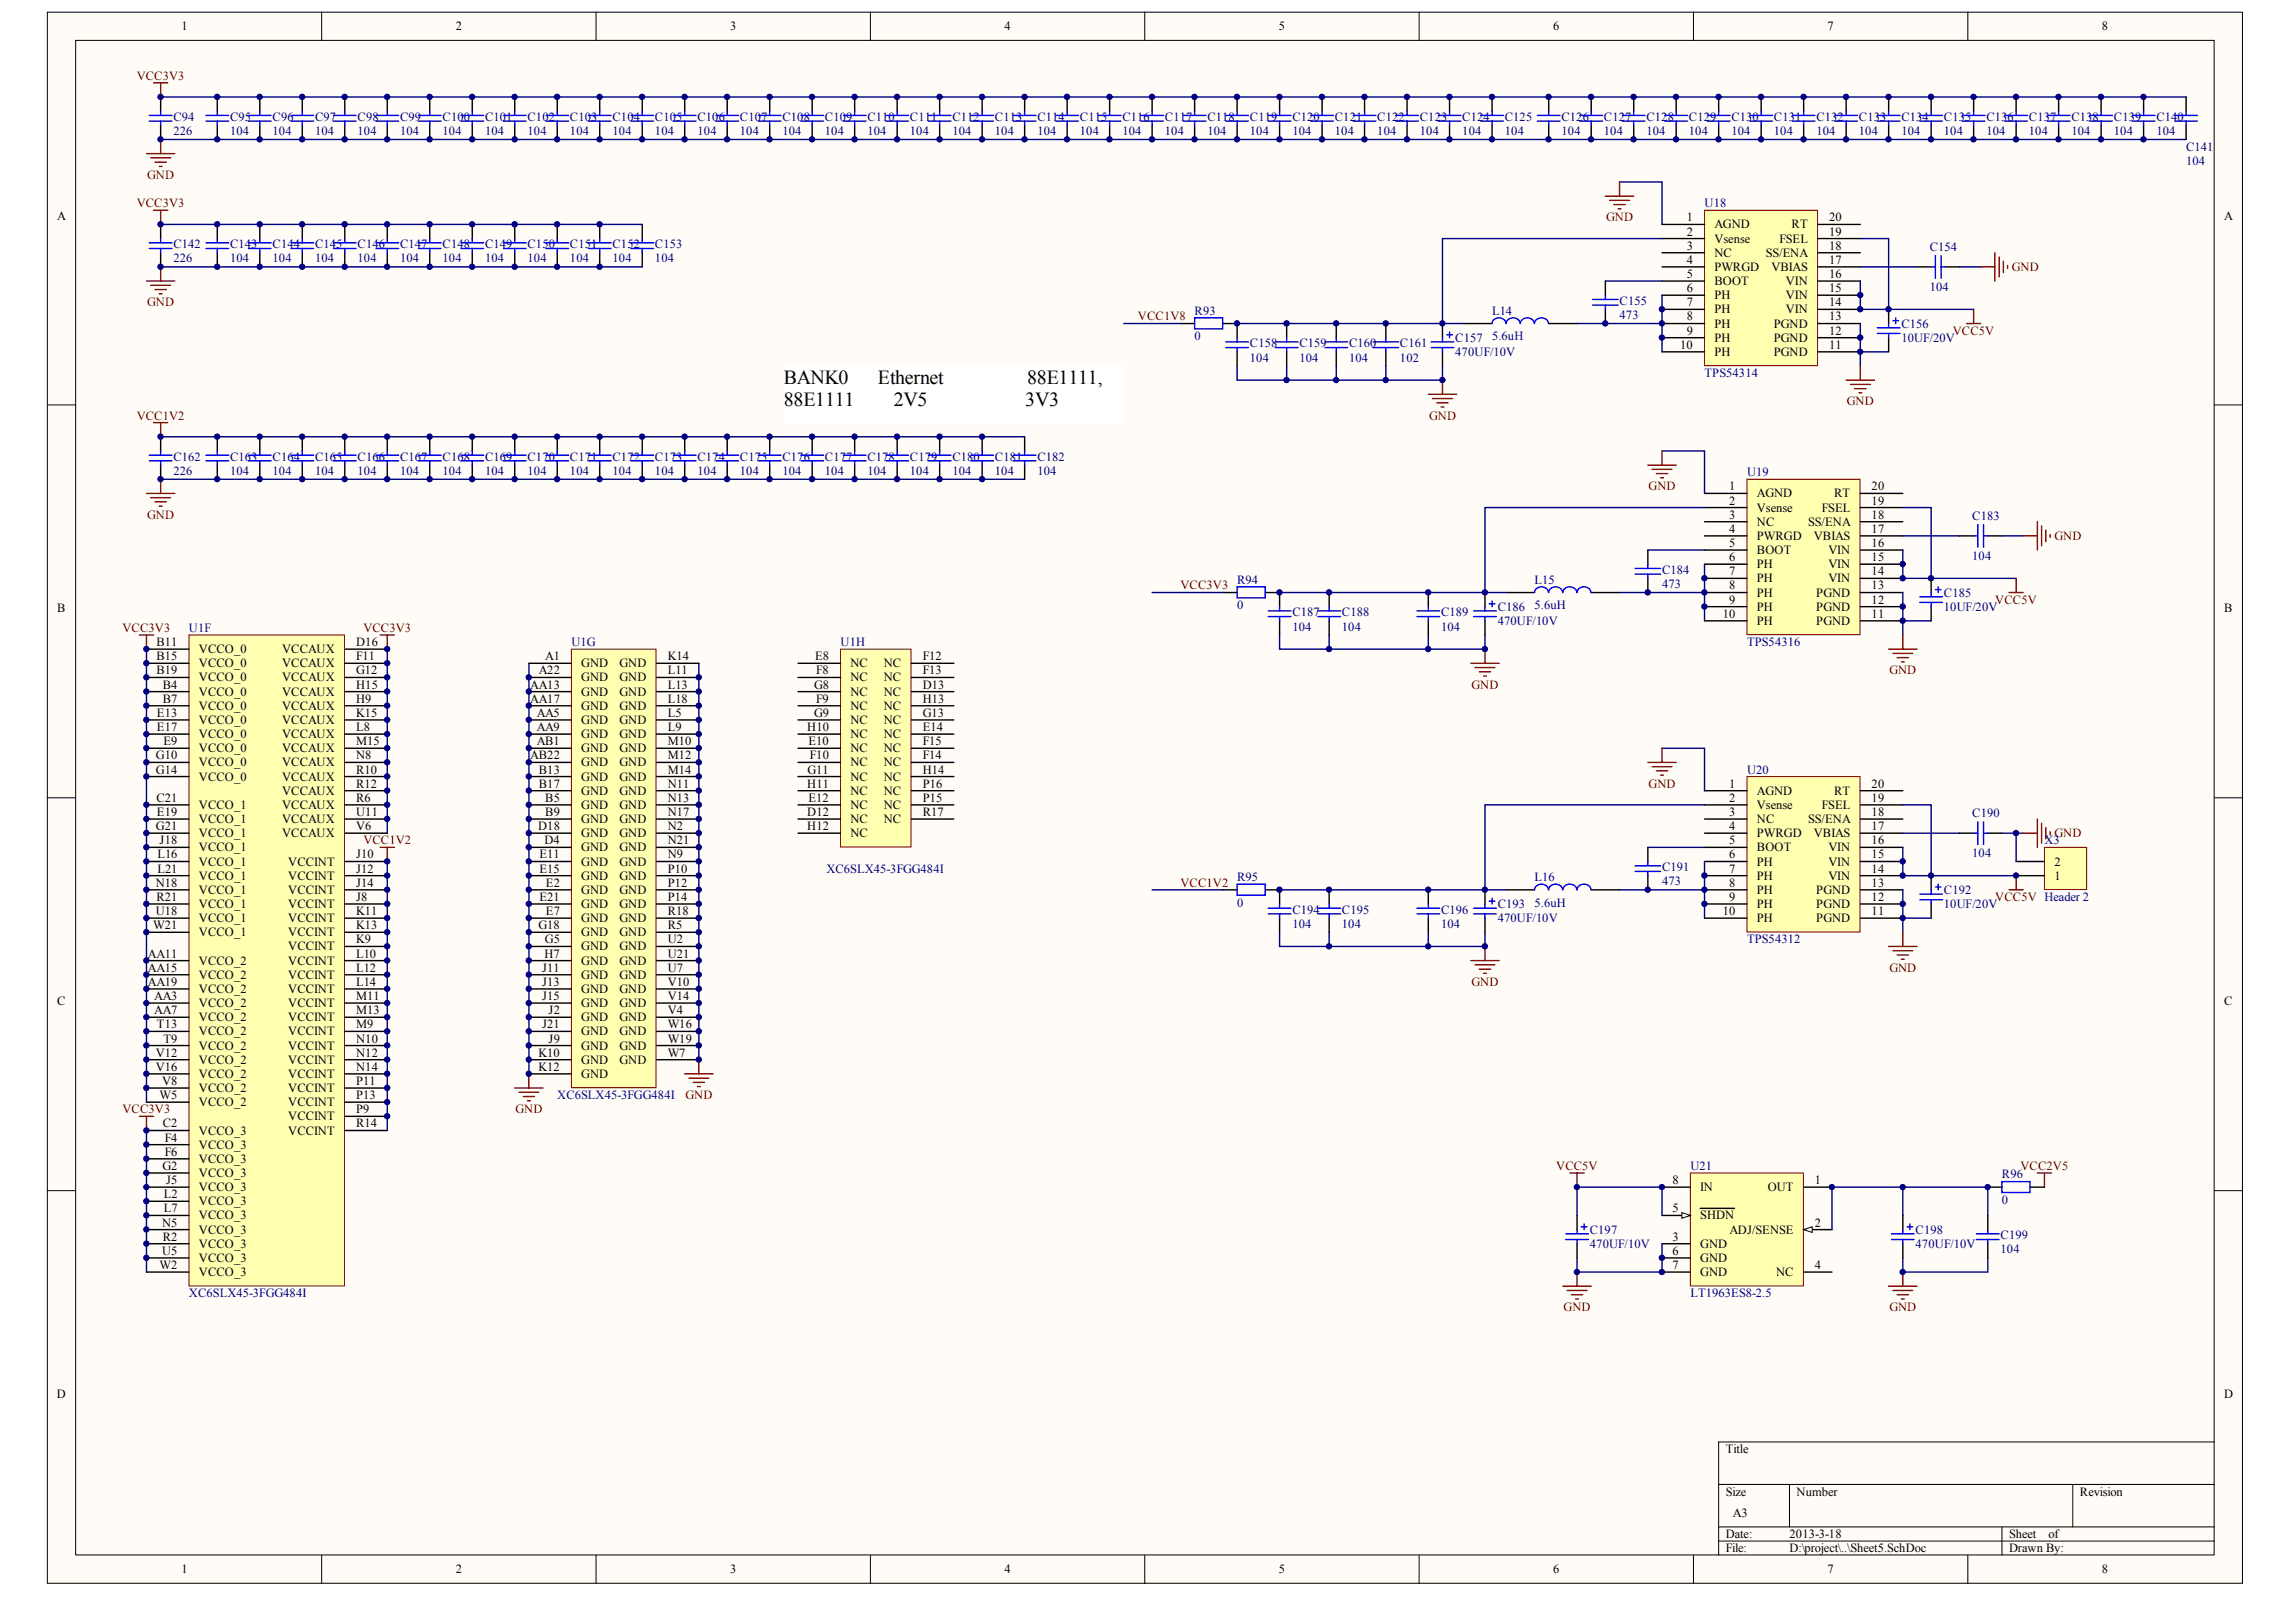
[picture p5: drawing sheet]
<svg xmlns="http://www.w3.org/2000/svg" width="287mm" height="200mm" viewBox="0 0 287 200" stroke-linecap="round" stroke-linejoin="round" font-family="sans-serif">
<defs><g id="words">
<g font-size="2.5">
<text x="98" y="47.9">BANK0</text>
<text x="109.7" y="47.9">Ethernet</text>
<text x="128.4" y="47.9">88E1111,</text>
<text x="98" y="50.8">88E1111</text>
<text x="111.7" y="50.8">2V5</text>
<text x="128.1" y="50.8">3V3</text>
</g>
<g font-size="1.6">
<text x="22.7" y="3.8">1</text>
<text x="57" y="3.8">2</text>
<text x="91.3" y="3.8">3</text>
<text x="125.5" y="3.8">4</text>
<text x="159.8" y="3.8">5</text>
<text x="194.1" y="3.8">6</text>
<text x="228.4" y="3.8">7</text>
<text x="262.7" y="3.8">8</text>
<text x="7.2" y="27.4">A</text>
<text x="210.8" y="27.7">1</text>
<text x="210.8" y="29.4">2</text>
<text x="214.3" y="28.5">AGND</text>
<text x="223.9" y="28.5">RT</text>
<text x="228.6" y="29.4">19</text>
<text x="228.6" y="27.7">20</text>
<text x="278" y="27.4">A</text>
<text x="210.8" y="31.2">3</text>
<text x="210.8" y="33">4</text>
<text x="210.8" y="34.7">5</text>
<text x="214.3" y="30.3">Vsense</text>
<text x="214.3" y="32.1">NC</text>
<text x="214.3" y="33.8">PWRGD</text>
<text x="214.3" y="35.6">BOOT</text>
<text x="220.7" y="32.1">SS/ENA</text>
<text x="221.4" y="33.8">VBIAS</text>
<text x="222.4" y="30.3">FSEL</text>
<text x="223.2" y="35.6">VIN</text>
<text x="228.6" y="34.7">16</text>
<text x="228.6" y="33">17</text>
<text x="228.6" y="31.2">18</text>
<text x="210.8" y="36.5">6</text>
<text x="210.8" y="38.3">7</text>
<text x="210.8" y="40">8</text>
<text x="210.8" y="41.8">9</text>
<text x="214.3" y="37.4">PH</text>
<text x="214.3" y="39.2">PH</text>
<text x="214.3" y="40.9">PH</text>
<text x="221.7" y="40.9">PGND</text>
<text x="223.2" y="39.2">VIN</text>
<text x="223.2" y="37.4">VIN</text>
<text x="228.6" y="41.8">12</text>
<text x="228.6" y="40">13</text>
<text x="228.6" y="38.3">14</text>
<text x="228.6" y="36.5">15</text>
<text x="210" y="43.6">10</text>
<text x="214.3" y="42.7">PH</text>
<text x="214.3" y="44.5">PH</text>
<text x="221.7" y="44.5">PGND</text>
<text x="221.7" y="42.7">PGND</text>
<text x="228.6" y="43.6">11</text>
<text x="216.1" y="61.3">1</text>
<text x="216.1" y="63">2</text>
<text x="216.1" y="64.8">3</text>
<text x="219.6" y="62.1">AGND</text>
<text x="219.6" y="63.9">Vsense</text>
<text x="219.6" y="65.7">NC</text>
<text x="226" y="65.7">SS/ENA</text>
<text x="227.7" y="63.9">FSEL</text>
<text x="229.2" y="62.1">RT</text>
<text x="233.9" y="64.8">18</text>
<text x="233.9" y="63">19</text>
<text x="233.9" y="61.3">20</text>
<text x="216.1" y="66.6">4</text>
<text x="216.1" y="68.3">5</text>
<text x="216.1" y="70.1">6</text>
<text x="216.1" y="71.9">7</text>
<text x="219.6" y="67.5">PWRGD</text>
<text x="219.6" y="69.2">BOOT</text>
<text x="219.6" y="71">PH</text>
<text x="226.7" y="67.5">VBIAS</text>
<text x="228.5" y="71">VIN</text>
<text x="228.5" y="69.2">VIN</text>
<text x="233.9" y="71.9">14</text>
<text x="233.9" y="70.1">15</text>
<text x="233.9" y="68.3">16</text>
<text x="233.9" y="66.6">17</text>
<text x="7.2" y="76.5">B</text>
<text x="215.3" y="77.2">10</text>
<text x="216.1" y="73.6">8</text>
<text x="216.1" y="75.4">9</text>
<text x="219.6" y="72.8">PH</text>
<text x="219.6" y="74.5">PH</text>
<text x="219.6" y="76.3">PH</text>
<text x="227" y="76.3">PGND</text>
<text x="227" y="74.5">PGND</text>
<text x="228.5" y="72.8">VIN</text>
<text x="233.9" y="77.2">11</text>
<text x="233.9" y="75.4">12</text>
<text x="233.9" y="73.6">13</text>
<text x="278" y="76.5">B</text>
<text x="19.5" y="80.7">B11</text>
<text x="19.5" y="82.5">B15</text>
<text x="24.9" y="81.6">VCCO_0</text>
<text x="24.9" y="83.4">VCCO_0</text>
<text x="35.3" y="81.6">VCCAUX</text>
<text x="35.3" y="83.4">VCCAUX</text>
<text x="44.5" y="80.7">D16</text>
<text x="44.5" y="82.5">F11</text>
<text x="68.1" y="82.5">A1</text>
<text x="72.6" y="83.4">GND</text>
<text x="77.4" y="83.4">GND</text>
<text x="83.4" y="82.5">K14</text>
<text x="101.9" y="82.5">E8</text>
<text x="106.3" y="83.4">NC</text>
<text x="110.5" y="83.4">NC</text>
<text x="115.3" y="82.5">F12</text>
<text x="219.6" y="78.1">PH</text>
<text x="227" y="78.1">PGND</text>
<text x="19.5" y="84.3">B19</text>
<text x="19.6" y="89.6">E13</text>
<text x="20.3" y="86">B4</text>
<text x="20.3" y="87.8">B7</text>
<text x="24.9" y="85.1">VCCO_0</text>
<text x="24.9" y="86.9">VCCO_0</text>
<text x="24.9" y="88.7">VCCO_0</text>
<text x="35.3" y="85.1">VCCAUX</text>
<text x="35.3" y="86.9">VCCAUX</text>
<text x="35.3" y="88.7">VCCAUX</text>
<text x="44.5" y="84.3">G12</text>
<text x="44.5" y="86">H15</text>
<text x="44.5" y="87.8">H9</text>
<text x="44.5" y="89.6">K15</text>
<text x="66.3" y="86">AA13</text>
<text x="66.3" y="87.8">AA17</text>
<text x="67.1" y="89.6">AA5</text>
<text x="67.3" y="84.3">A22</text>
<text x="72.6" y="85.1">GND</text>
<text x="72.6" y="86.9">GND</text>
<text x="72.6" y="88.7">GND</text>
<text x="77.4" y="85.1">GND</text>
<text x="77.4" y="86.9">GND</text>
<text x="77.4" y="88.7">GND</text>
<text x="83.4" y="84.3">L11</text>
<text x="83.4" y="86">L13</text>
<text x="83.4" y="87.8">L18</text>
<text x="83.4" y="89.6">L5</text>
<text x="101.7" y="86">G8</text>
<text x="101.7" y="89.6">G9</text>
<text x="102" y="84.3">F8</text>
<text x="102" y="87.8">F9</text>
<text x="106.3" y="85.1">NC</text>
<text x="106.3" y="86.9">NC</text>
<text x="106.3" y="88.7">NC</text>
<text x="110.5" y="85.1">NC</text>
<text x="110.5" y="86.9">NC</text>
<text x="110.5" y="88.7">NC</text>
<text x="115.3" y="84.3">F13</text>
<text x="115.3" y="86">D13</text>
<text x="115.3" y="87.8">H13</text>
<text x="115.3" y="89.6">G13</text>
<text x="19.5" y="94.9">G10</text>
<text x="19.6" y="91.3">E17</text>
<text x="20.4" y="93.1">E9</text>
<text x="24.9" y="90.4">VCCO_0</text>
<text x="24.9" y="92.2">VCCO_0</text>
<text x="24.9" y="94">VCCO_0</text>
<text x="24.9" y="95.8">VCCO_0</text>
<text x="35.3" y="90.4">VCCAUX</text>
<text x="35.3" y="92.2">VCCAUX</text>
<text x="35.3" y="94">VCCAUX</text>
<text x="35.3" y="95.8">VCCAUX</text>
<text x="44.5" y="91.3">L8</text>
<text x="44.5" y="93.1">M15</text>
<text x="44.5" y="94.9">N8</text>
<text x="66.3" y="94.9">AB22</text>
<text x="67.1" y="91.3">AA9</text>
<text x="67.1" y="93.1">AB1</text>
<text x="72.6" y="90.4">GND</text>
<text x="72.6" y="92.2">GND</text>
<text x="72.6" y="94">GND</text>
<text x="72.6" y="95.8">GND</text>
<text x="77.4" y="90.4">GND</text>
<text x="77.4" y="92.2">GND</text>
<text x="77.4" y="94">GND</text>
<text x="77.4" y="95.8">GND</text>
<text x="83.4" y="91.3">L9</text>
<text x="83.4" y="93.1">M10</text>
<text x="83.4" y="94.9">M12</text>
<text x="100.9" y="91.3">H10</text>
<text x="101" y="93.1">E10</text>
<text x="101.2" y="94.9">F10</text>
<text x="106.3" y="90.4">NC</text>
<text x="106.3" y="92.2">NC</text>
<text x="106.3" y="94">NC</text>
<text x="106.3" y="95.8">NC</text>
<text x="110.5" y="90.4">NC</text>
<text x="110.5" y="92.2">NC</text>
<text x="110.5" y="94">NC</text>
<text x="110.5" y="95.8">NC</text>
<text x="115.3" y="91.3">E14</text>
<text x="115.3" y="93.1">F15</text>
<text x="115.3" y="94.9">F14</text>
<text x="19.5" y="96.6">G14</text>
<text x="19.5" y="100.2">C21</text>
<text x="19.6" y="101.9">E19</text>
<text x="24.9" y="97.5">VCCO_0</text>
<text x="24.9" y="101.1">VCCO_1</text>
<text x="35.3" y="97.5">VCCAUX</text>
<text x="35.3" y="99.3">VCCAUX</text>
<text x="35.3" y="101.1">VCCAUX</text>
<text x="44.5" y="96.6">R10</text>
<text x="44.5" y="98.4">R12</text>
<text x="44.5" y="100.2">R6</text>
<text x="44.5" y="101.9">U11</text>
<text x="67.3" y="96.6">B13</text>
<text x="67.3" y="98.4">B17</text>
<text x="68.1" y="100.2">B5</text>
<text x="68.1" y="101.9">B9</text>
<text x="72.6" y="97.5">GND</text>
<text x="72.6" y="99.3">GND</text>
<text x="72.6" y="101.1">GND</text>
<text x="77.4" y="97.5">GND</text>
<text x="77.4" y="99.3">GND</text>
<text x="77.4" y="101.1">GND</text>
<text x="83.4" y="96.6">M14</text>
<text x="83.4" y="98.4">N11</text>
<text x="83.4" y="100.2">N13</text>
<text x="83.4" y="101.9">N17</text>
<text x="100.9" y="98.4">H11</text>
<text x="100.9" y="101.9">D12</text>
<text x="100.9" y="96.6">G11</text>
<text x="101" y="100.2">E12</text>
<text x="106.3" y="97.5">NC</text>
<text x="106.3" y="99.3">NC</text>
<text x="106.3" y="101.1">NC</text>
<text x="110.5" y="97.5">NC</text>
<text x="110.5" y="99.3">NC</text>
<text x="110.5" y="101.1">NC</text>
<text x="115.3" y="96.6">H14</text>
<text x="115.3" y="98.4">P16</text>
<text x="115.3" y="100.2">P15</text>
<text x="115.3" y="101.9">R17</text>
<text x="216.1" y="98.4">1</text>
<text x="216.1" y="100.2">2</text>
<text x="216.1" y="101.9">3</text>
<text x="219.6" y="99.3">AGND</text>
<text x="219.6" y="101.1">Vsense</text>
<text x="227.7" y="101.1">FSEL</text>
<text x="229.2" y="99.3">RT</text>
<text x="233.9" y="101.9">18</text>
<text x="233.9" y="100.2">19</text>
<text x="233.9" y="98.4">20</text>
<text x="19.5" y="103.7">G21</text>
<text x="19.7" y="107.3">L16</text>
<text x="20" y="105.5">J18</text>
<text x="24.9" y="102.8">VCCO_1</text>
<text x="24.9" y="104.6">VCCO_1</text>
<text x="24.9" y="106.4">VCCO_1</text>
<text x="35.3" y="102.8">VCCAUX</text>
<text x="35.3" y="104.6">VCCAUX</text>
<text x="44.5" y="103.7">V6</text>
<text x="44.5" y="107.3">J10</text>
<text x="67.2" y="103.7">D18</text>
<text x="67.4" y="107.3">E11</text>
<text x="68" y="105.5">D4</text>
<text x="72.6" y="102.8">GND</text>
<text x="72.6" y="104.6">GND</text>
<text x="72.6" y="106.4">GND</text>
<text x="77.4" y="102.8">GND</text>
<text x="77.4" y="104.6">GND</text>
<text x="77.4" y="106.4">GND</text>
<text x="83.4" y="103.7">N2</text>
<text x="83.4" y="105.5">N21</text>
<text x="83.4" y="107.3">N9</text>
<text x="100.9" y="103.7">H12</text>
<text x="106.3" y="102.8">NC</text>
<text x="106.3" y="104.6">NC</text>
<text x="110.5" y="102.8">NC</text>
<text x="216.1" y="103.7">4</text>
<text x="216.1" y="105.5">5</text>
<text x="216.1" y="107.3">6</text>
<text x="219.6" y="102.8">NC</text>
<text x="219.6" y="104.6">PWRGD</text>
<text x="219.6" y="106.4">BOOT</text>
<text x="226" y="102.8">SS/ENA</text>
<text x="226.7" y="104.6">VBIAS</text>
<text x="228.5" y="106.4">VIN</text>
<text x="233.9" y="107.3">15</text>
<text x="233.9" y="105.5">16</text>
<text x="233.9" y="103.7">17</text>
<text x="19.5" y="110.8">N18</text>
<text x="19.5" y="112.6">R21</text>
<text x="19.7" y="109">L21</text>
<text x="24.9" y="108.1">VCCO_1</text>
<text x="24.9" y="109.9">VCCO_1</text>
<text x="24.9" y="111.7">VCCO_1</text>
<text x="24.9" y="113.4">VCCO_1</text>
<text x="36" y="108.1">VCCINT</text>
<text x="36" y="109.9">VCCINT</text>
<text x="36" y="111.7">VCCINT</text>
<text x="36" y="113.4">VCCINT</text>
<text x="44.5" y="109">J12</text>
<text x="44.5" y="110.8">J14</text>
<text x="44.5" y="112.6">J8</text>
<text x="67.4" y="109">E15</text>
<text x="67.4" y="112.6">E21</text>
<text x="68.2" y="110.8">E2</text>
<text x="72.6" y="108.1">GND</text>
<text x="72.6" y="109.9">GND</text>
<text x="72.6" y="111.7">GND</text>
<text x="72.6" y="113.4">GND</text>
<text x="77.4" y="108.1">GND</text>
<text x="77.4" y="109.9">GND</text>
<text x="77.4" y="111.7">GND</text>
<text x="77.4" y="113.4">GND</text>
<text x="83.4" y="109">P10</text>
<text x="83.4" y="110.8">P12</text>
<text x="83.4" y="112.6">P14</text>
<text x="216.1" y="109">7</text>
<text x="216.1" y="110.8">8</text>
<text x="216.1" y="112.6">9</text>
<text x="219.6" y="108.1">PH</text>
<text x="219.6" y="109.9">PH</text>
<text x="219.6" y="111.7">PH</text>
<text x="219.6" y="113.4">PH</text>
<text x="227" y="113.4">PGND</text>
<text x="227" y="111.7">PGND</text>
<text x="228.5" y="109.9">VIN</text>
<text x="228.5" y="108.1">VIN</text>
<text x="233.9" y="112.6">12</text>
<text x="233.9" y="110.8">13</text>
<text x="233.9" y="109">14</text>
<text x="256.7" y="109.9">1</text>
<text x="256.7" y="108.1">2</text>
<text x="18.5" y="119.6">AA11</text>
<text x="19.2" y="116.1">W21</text>
<text x="19.5" y="114.3">U18</text>
<text x="24.9" y="115.2">VCCO_1</text>
<text x="24.9" y="117">VCCO_1</text>
<text x="36" y="115.2">VCCINT</text>
<text x="36" y="117">VCCINT</text>
<text x="36" y="118.8">VCCINT</text>
<text x="44.5" y="114.3">K11</text>
<text x="44.5" y="116.1">K13</text>
<text x="44.5" y="117.9">K9</text>
<text x="44.5" y="119.6">L10</text>
<text x="67.3" y="116.1">G18</text>
<text x="68" y="119.6">H7</text>
<text x="68.1" y="117.9">G5</text>
<text x="68.2" y="114.3">E7</text>
<text x="72.6" y="115.2">GND</text>
<text x="72.6" y="117">GND</text>
<text x="72.6" y="118.8">GND</text>
<text x="77.4" y="115.2">GND</text>
<text x="77.4" y="117">GND</text>
<text x="77.4" y="118.8">GND</text>
<text x="83.4" y="114.3">R18</text>
<text x="83.4" y="116.1">R5</text>
<text x="83.4" y="117.9">U2</text>
<text x="83.4" y="119.6">U21</text>
<text x="215.3" y="114.3">10</text>
<text x="219.6" y="115.2">PH</text>
<text x="227" y="115.2">PGND</text>
<text x="233.9" y="114.3">11</text>
<text x="7.2" y="125.6">C</text>
<text x="18.5" y="121.4">AA15</text>
<text x="18.5" y="123.2">AA19</text>
<text x="19.3" y="124.9">AA3</text>
<text x="24.9" y="120.5">VCCO_2</text>
<text x="24.9" y="122.3">VCCO_2</text>
<text x="24.9" y="124.1">VCCO_2</text>
<text x="24.9" y="125.8">VCCO_2</text>
<text x="36" y="120.5">VCCINT</text>
<text x="36" y="122.3">VCCINT</text>
<text x="36" y="124.1">VCCINT</text>
<text x="36" y="125.8">VCCINT</text>
<text x="44.5" y="121.4">L12</text>
<text x="44.5" y="123.2">L14</text>
<text x="44.5" y="124.9">M11</text>
<text x="67.7" y="121.4">J11</text>
<text x="67.7" y="123.2">J13</text>
<text x="67.7" y="124.9">J15</text>
<text x="72.6" y="120.5">GND</text>
<text x="72.6" y="122.3">GND</text>
<text x="72.6" y="124.1">GND</text>
<text x="72.6" y="125.8">GND</text>
<text x="77.4" y="120.5">GND</text>
<text x="77.4" y="122.3">GND</text>
<text x="77.4" y="124.1">GND</text>
<text x="77.4" y="125.8">GND</text>
<text x="83.4" y="121.4">U7</text>
<text x="83.4" y="123.2">V10</text>
<text x="83.4" y="124.9">V14</text>
<text x="278" y="125.6">C</text>
<text x="19.3" y="126.7">AA7</text>
<text x="19.6" y="128.5">T13</text>
<text x="20.4" y="130.2">T9</text>
<text x="24.9" y="127.6">VCCO_2</text>
<text x="24.9" y="129.4">VCCO_2</text>
<text x="24.9" y="131.1">VCCO_2</text>
<text x="36" y="127.6">VCCINT</text>
<text x="36" y="129.4">VCCINT</text>
<text x="36" y="131.1">VCCINT</text>
<text x="44.5" y="126.7">M13</text>
<text x="44.5" y="128.5">M9</text>
<text x="44.5" y="130.2">N10</text>
<text x="67.7" y="128.5">J21</text>
<text x="68.6" y="126.7">J2</text>
<text x="68.6" y="130.2">J9</text>
<text x="72.6" y="127.6">GND</text>
<text x="72.6" y="129.4">GND</text>
<text x="72.6" y="131.1">GND</text>
<text x="77.4" y="127.6">GND</text>
<text x="77.4" y="129.4">GND</text>
<text x="77.4" y="131.1">GND</text>
<text x="83.4" y="126.7">V4</text>
<text x="83.4" y="128.5">W16</text>
<text x="83.4" y="130.2">W19</text>
<text x="19.5" y="132">V12</text>
<text x="19.5" y="133.8">V16</text>
<text x="20" y="137.3">W5</text>
<text x="20.3" y="135.6">V8</text>
<text x="24.9" y="132.9">VCCO_2</text>
<text x="24.9" y="134.7">VCCO_2</text>
<text x="24.9" y="136.4">VCCO_2</text>
<text x="36" y="132.9">VCCINT</text>
<text x="36" y="134.7">VCCINT</text>
<text x="36" y="136.4">VCCINT</text>
<text x="44.5" y="132">N12</text>
<text x="44.5" y="133.8">N14</text>
<text x="44.5" y="135.6">P11</text>
<text x="44.5" y="137.3">P13</text>
<text x="67.3" y="132">K10</text>
<text x="67.3" y="133.8">K12</text>
<text x="72.6" y="132.9">GND</text>
<text x="72.6" y="134.7">GND</text>
<text x="77.4" y="132.9">GND</text>
<text x="83.4" y="132">W7</text>
<text x="20.3" y="140.9">C2</text>
<text x="20.6" y="142.6">F4</text>
<text x="24.9" y="138.2">VCCO_2</text>
<text x="24.9" y="141.7">VCCO_3</text>
<text x="24.9" y="143.5">VCCO_3</text>
<text x="36" y="138.2">VCCINT</text>
<text x="36" y="140">VCCINT</text>
<text x="36" y="141.7">VCCINT</text>
<text x="44.5" y="139.1">P9</text>
<text x="44.5" y="140.9">R14</text>
<text x="20.3" y="146.2">G2</text>
<text x="20.5" y="149.7">L2</text>
<text x="20.6" y="144.4">F6</text>
<text x="20.8" y="147.9">J5</text>
<text x="24.9" y="145.3">VCCO_3</text>
<text x="24.9" y="147.1">VCCO_3</text>
<text x="24.9" y="148.8">VCCO_3</text>
<text x="209" y="147.9">8</text>
<text x="212.5" y="148.8">IN</text>
<text x="220.9" y="148.8">OUT</text>
<text x="226.8" y="147.9">1</text>
<text x="20.3" y="153.2">N5</text>
<text x="20.3" y="155">R2</text>
<text x="20.5" y="151.5">L7</text>
<text x="24.9" y="150.6">VCCO_3</text>
<text x="24.9" y="152.4">VCCO_3</text>
<text x="24.9" y="154.1">VCCO_3</text>
<text x="24.9" y="155.9">VCCO_3</text>
<text x="209" y="155">3</text>
<text x="209" y="151.5">5</text>
<text x="212.5" y="155.9">GND</text>
<text x="212.5" y="152.4">SHDN</text>
<text x="216.1" y="154.1">ADJ/SENSE</text>
<text x="226.8" y="153.2">2</text>
<text x="20" y="158.5">W2</text>
<text x="20.3" y="156.8">U5</text>
<text x="24.9" y="157.7">VCCO_3</text>
<text x="24.9" y="159.4">VCCO_3</text>
<text x="209" y="158.5">7</text>
<text x="209" y="156.8">6</text>
<text x="212.5" y="159.4">GND</text>
<text x="212.5" y="157.7">GND</text>
<text x="222" y="159.4">NC</text>
<text x="226.8" y="158.5">4</text>
<text x="7.1" y="174.7">D</text>
<text x="277.9" y="174.7">D</text>
<text x="215.7" y="181.5">Title</text>
<text x="215.7" y="186.8">Size</text>
<text x="216.6" y="189.5">A3</text>
<text x="224.5" y="186.8">Number</text>
<text x="259.9" y="186.8">Revision</text>
<text x="22.7" y="196.6">1</text>
<text x="57" y="196.6">2</text>
<text x="91.3" y="196.6">3</text>
<text x="125.5" y="196.6">4</text>
<text x="159.8" y="196.6">5</text>
<text x="194.1" y="196.6">6</text>
<text x="215.7" y="192.2">Date:</text>
<text x="215.7" y="193.9">File:</text>
<text x="223.6" y="192.2">2013-3-18</text>
<text x="223.6" y="193.9">D:\project\..\Sheet5.SchDoc</text>
<text x="228.4" y="196.6">7</text>
<text x="251.1" y="192.2">Sheet</text>
<text x="251.1" y="193.9">Drawn By:</text>
<text x="256" y="192.2">of</text>
<text x="262.7" y="196.6">8</text>
</g>
<g font-size="1.6" fill="#800000">
<text x="17.1" y="10">VCC3V3</text>
<text x="18.4" y="22.4">GND</text>
<text x="17.1" y="25.9">VCC3V3</text>
<text x="200.7" y="27.7">GND</text>
<text x="251.4" y="33.8">GND</text>
<text x="18.4" y="38.3">GND</text>
<text x="142.2" y="40">VCC1V8</text>
<text x="244" y="41.8">VCC5V</text>
<text x="17.1" y="52.4">VCC1V2</text>
<text x="178.6" y="52.4">GND</text>
<text x="230.8" y="50.7">GND</text>
<text x="18.4" y="64.8">GND</text>
<text x="206" y="61.3">GND</text>
<text x="256.7" y="67.5">GND</text>
<text x="147.5" y="73.6">VCC3V3</text>
<text x="249.4" y="75.4">VCC5V</text>
<text x="15.3" y="79">VCC3V3</text>
<text x="45.4" y="79">VCC3V3</text>
<text x="183.9" y="86">GND</text>
<text x="236.1" y="84.3">GND</text>
<text x="206" y="98.4">GND</text>
<text x="45.4" y="105.5">VCC1V2</text>
<text x="256.7" y="104.6">GND</text>
<text x="147.5" y="110.8">VCC1V2</text>
<text x="249.4" y="112.6">VCC5V Header 2</text>
<text x="183.9" y="123.2">GND</text>
<text x="236.1" y="121.4">GND</text>
<text x="85.7" y="137.3">GND</text>
<text x="15.3" y="139.1">VCC3V3</text>
<text x="64.4" y="139.1">GND</text>
<text x="194.5" y="146.2">VCC5V</text>
<text x="252.5" y="146.2">VCC2V5</text>
<text x="195.4" y="163.9">GND</text>
<text x="236.1" y="163.9">GND</text>
</g>
<g font-size="1.6" fill="#000080">
<text x="21.7" y="15.1">C94</text>
<text x="21.7" y="16.9">226</text>
<text x="28.7" y="15.1">C95</text>
<text x="28.7" y="16.9">104</text>
<text x="34.1" y="15.1">C96</text>
<text x="34.1" y="16.9">104</text>
<text x="39.4" y="15.1">C97</text>
<text x="39.4" y="16.9">104</text>
<text x="44.7" y="15.1">C98</text>
<text x="44.7" y="16.9">104</text>
<text x="50" y="15.1">C99</text>
<text x="50" y="16.9">104</text>
<text x="55.3" y="15.1">C100</text>
<text x="55.3" y="16.9">104</text>
<text x="60.6" y="15.1">C101</text>
<text x="60.6" y="16.9">104</text>
<text x="65.9" y="15.1">C102</text>
<text x="65.9" y="16.9">104</text>
<text x="71.2" y="15.1">C103</text>
<text x="71.2" y="16.9">104</text>
<text x="76.5" y="15.1">C104</text>
<text x="76.5" y="16.9">104</text>
<text x="81.9" y="15.1">C105</text>
<text x="81.9" y="16.9">104</text>
<text x="87.2" y="15.1">C106</text>
<text x="87.2" y="16.9">104</text>
<text x="92.5" y="15.1">C107</text>
<text x="92.5" y="16.9">104</text>
<text x="97.8" y="15.1">C108</text>
<text x="97.8" y="16.9">104</text>
<text x="103.1" y="15.1">C109</text>
<text x="103.1" y="16.9">104</text>
<text x="108.4" y="15.1">C110</text>
<text x="108.4" y="16.9">104</text>
<text x="113.7" y="15.1">C111</text>
<text x="113.7" y="16.9">104</text>
<text x="119" y="15.1">C112</text>
<text x="119" y="16.9">104</text>
<text x="124.3" y="15.1">C113</text>
<text x="124.3" y="16.9">104</text>
<text x="129.6" y="15.1">C114</text>
<text x="129.6" y="16.9">104</text>
<text x="135" y="15.1">C115</text>
<text x="135" y="16.9">104</text>
<text x="140.3" y="15.1">C116</text>
<text x="140.3" y="16.9">104</text>
<text x="145.6" y="15.1">C117</text>
<text x="145.6" y="16.9">104</text>
<text x="150.9" y="15.1">C118</text>
<text x="150.9" y="16.9">104</text>
<text x="156.2" y="15.1">C119</text>
<text x="156.2" y="16.9">104</text>
<text x="161.5" y="15.1">C120</text>
<text x="161.5" y="16.9">104</text>
<text x="166.8" y="15.1">C121</text>
<text x="166.8" y="16.9">104</text>
<text x="172.1" y="15.1">C122</text>
<text x="172.1" y="16.9">104</text>
<text x="177.4" y="15.1">C123</text>
<text x="177.4" y="16.9">104</text>
<text x="182.7" y="15.1">C124</text>
<text x="182.7" y="16.9">104</text>
<text x="188.1" y="15.1">C125</text>
<text x="188.1" y="16.9">104</text>
<text x="195.1" y="15.1">C126</text>
<text x="195.1" y="16.9">104</text>
<text x="200.4" y="15.1">C127</text>
<text x="200.4" y="16.9">104</text>
<text x="205.8" y="15.1">C128</text>
<text x="205.8" y="16.9">104</text>
<text x="211.1" y="15.1">C129</text>
<text x="211.1" y="16.9">104</text>
<text x="216.4" y="15.1">C130</text>
<text x="216.4" y="16.9">104</text>
<text x="221.7" y="15.1">C131</text>
<text x="221.7" y="16.9">104</text>
<text x="227" y="15.1">C132</text>
<text x="227" y="16.9">104</text>
<text x="232.3" y="15.1">C133</text>
<text x="232.3" y="16.9">104</text>
<text x="237.6" y="15.1">C134</text>
<text x="237.6" y="16.9">104</text>
<text x="242.9" y="15.1">C135</text>
<text x="242.9" y="16.9">104</text>
<text x="248.2" y="15.1">C136</text>
<text x="248.2" y="16.9">104</text>
<text x="253.5" y="15.1">C137</text>
<text x="253.5" y="16.9">104</text>
<text x="258.9" y="15.1">C138</text>
<text x="258.9" y="16.9">104</text>
<text x="264.2" y="15.1">C139</text>
<text x="264.2" y="16.9">104</text>
<text x="269.5" y="15.1">C140</text>
<text x="269.5" y="16.9">104</text>
<text x="273.2" y="18.8">C141</text>
<text x="273.2" y="20.6">104</text>
<text x="213" y="25.9">U18</text>
<text x="21.7" y="31">C142</text>
<text x="21.7" y="32.8">226</text>
<text x="28.7" y="31">C143</text>
<text x="28.7" y="32.8">104</text>
<text x="34.1" y="31">C144</text>
<text x="34.1" y="32.8">104</text>
<text x="39.4" y="31">C145</text>
<text x="39.4" y="32.8">104</text>
<text x="44.7" y="31">C146</text>
<text x="44.7" y="32.8">104</text>
<text x="50" y="31">C147</text>
<text x="50" y="32.8">104</text>
<text x="55.3" y="31">C148</text>
<text x="55.3" y="32.8">104</text>
<text x="60.6" y="31">C149</text>
<text x="60.6" y="32.8">104</text>
<text x="65.9" y="31">C150</text>
<text x="65.9" y="32.8">104</text>
<text x="71.2" y="31">C151</text>
<text x="71.2" y="32.8">104</text>
<text x="76.5" y="31">C152</text>
<text x="76.5" y="32.8">104</text>
<text x="81.9" y="31">C153</text>
<text x="81.9" y="32.8">104</text>
<text x="241.2" y="31.4">C154</text>
<text x="149.3" y="39.3">R93</text>
<text x="186.5" y="39.3">L14</text>
<text x="202.4" y="38.1">C155</text>
<text x="202.4" y="39.9">473</text>
<text x="237.6" y="40.9">C156</text>
<text x="241.2" y="36.3">104</text>
<text x="149.3" y="42.5">0</text>
<text x="156.2" y="43.4">C158</text>
<text x="156.2" y="45.2">104</text>
<text x="162.4" y="43.4">C159</text>
<text x="162.4" y="45.2">104</text>
<text x="168.6" y="43.4">C160</text>
<text x="168.6" y="45.2">104</text>
<text x="175" y="43.4">C161</text>
<text x="175" y="45.2">102</text>
<text x="181.9" y="42.7">C157</text>
<text x="181.9" y="44.5">470UF/10V</text>
<text x="186.5" y="42.5">5.6uH</text>
<text x="213" y="47.1">TPS54314</text>
<text x="237.6" y="42.7">10UF/20V</text>
<text x="21.7" y="57.5">C162</text>
<text x="21.7" y="59.3">226</text>
<text x="28.7" y="57.5">C163</text>
<text x="28.7" y="59.3">104</text>
<text x="34.1" y="57.5">C164</text>
<text x="34.1" y="59.3">104</text>
<text x="39.4" y="57.5">C165</text>
<text x="39.4" y="59.3">104</text>
<text x="44.7" y="57.5">C166</text>
<text x="44.7" y="59.3">104</text>
<text x="50" y="57.5">C167</text>
<text x="50" y="59.3">104</text>
<text x="55.3" y="57.5">C168</text>
<text x="55.3" y="59.3">104</text>
<text x="60.6" y="57.5">C169</text>
<text x="60.6" y="59.3">104</text>
<text x="65.9" y="57.5">C170</text>
<text x="65.9" y="59.3">104</text>
<text x="71.2" y="57.5">C171</text>
<text x="71.2" y="59.3">104</text>
<text x="76.5" y="57.5">C172</text>
<text x="76.5" y="59.3">104</text>
<text x="81.9" y="57.5">C173</text>
<text x="81.9" y="59.3">104</text>
<text x="87.2" y="57.5">C174</text>
<text x="87.2" y="59.3">104</text>
<text x="92.5" y="57.5">C175</text>
<text x="92.5" y="59.3">104</text>
<text x="97.8" y="57.5">C176</text>
<text x="97.8" y="59.3">104</text>
<text x="103.1" y="57.5">C177</text>
<text x="103.1" y="59.3">104</text>
<text x="108.4" y="57.5">C178</text>
<text x="108.4" y="59.3">104</text>
<text x="113.7" y="57.5">C179</text>
<text x="113.7" y="59.3">104</text>
<text x="119" y="57.5">C180</text>
<text x="119" y="59.3">104</text>
<text x="124.3" y="57.5">C181</text>
<text x="124.3" y="59.3">104</text>
<text x="129.6" y="57.5">C182</text>
<text x="129.6" y="59.3">104</text>
<text x="218.3" y="59.5">U19</text>
<text x="246.5" y="65">C183</text>
<text x="207.7" y="71.7">C184</text>
<text x="246.5" y="69.9">104</text>
<text x="154.6" y="72.9">R94</text>
<text x="154.6" y="76.1">0</text>
<text x="161.5" y="77">C187</text>
<text x="167.7" y="77">C188</text>
<text x="180.1" y="77">C189</text>
<text x="187.2" y="76.3">C186</text>
<text x="191.8" y="72.9">L15</text>
<text x="191.8" y="76.1">5.6uH</text>
<text x="207.7" y="73.5">473</text>
<text x="242.9" y="74.5">C185</text>
<text x="242.9" y="76.3">10UF/20V</text>
<text x="23.6" y="79">U1F</text>
<text x="71.4" y="80.7">U1G</text>
<text x="105" y="80.7">U1H</text>
<text x="161.5" y="78.8">104</text>
<text x="167.7" y="78.8">104</text>
<text x="180.1" y="78.8">104</text>
<text x="187.2" y="78.1">470UF/10V</text>
<text x="218.3" y="80.7">TPS54316</text>
<text x="218.3" y="96.6">U20</text>
<text x="246.5" y="102.1">C190</text>
<text x="246.5" y="107.1">104</text>
<text x="255.5" y="105.5">X3</text>
<text x="103.3" y="109">XC6SLX45-3FGG484I</text>
<text x="154.6" y="110.1">R95</text>
<text x="154.6" y="113.3">0</text>
<text x="187.2" y="113.4">C193</text>
<text x="191.8" y="110.1">L16</text>
<text x="191.8" y="113.3">5.6uH</text>
<text x="207.7" y="108.8">C191</text>
<text x="207.7" y="110.6">473</text>
<text x="242.9" y="111.7">C192</text>
<text x="242.9" y="113.4">10UF/20V</text>
<text x="161.5" y="114.2">C194</text>
<text x="161.5" y="115.9">104</text>
<text x="167.7" y="114.2">C195</text>
<text x="167.7" y="115.9">104</text>
<text x="180.1" y="114.2">C196</text>
<text x="180.1" y="115.9">104</text>
<text x="187.2" y="115.2">470UF/10V</text>
<text x="218.3" y="117.9">TPS54312</text>
<text x="69.6" y="137.3">XC6SLX45-3FGG484I</text>
<text x="211.2" y="146.2">U21</text>
<text x="250.2" y="147.2">R96</text>
<text x="198.7" y="154.1">C197</text>
<text x="198.7" y="155.9">470UF/10V</text>
<text x="239.4" y="154.1">C198</text>
<text x="239.4" y="155.9">470UF/10V</text>
<text x="250" y="154.8">C199</text>
<text x="250.2" y="150.4">0</text>
<text x="250" y="156.6">104</text>
<text x="23.6" y="162.1">XC6SLX45-3FGG484I</text>
<text x="211.2" y="162.1">LT1963ES8-2.5</text>
</g>
</g></defs>
<g fill="#fffcf8" stroke="#000" stroke-width=".12">
<path d="M5.9 1.5h274.3v196.3h-274.3z"/>
<path d="M9.5 5h267.2v189.3h-267.2z"/>
</g>
<g fill="none" stroke="#000" stroke-width=".12">
<path d="M40.2 1.5v3.5M74.5 1.5v3.5M108.8 1.5v3.5M143.1 1.5v3.5M177.3 1.5v3.5M211.6 1.5v3.5M245.9 1.5v3.5M5.9 50.6h3.6M276.7 50.6h3.6M5.9 99.7h3.6M276.7 99.7h3.6M5.9 148.8h3.6"/>
<path d="M276.7 148.8h3.6M40.2 194.3v3.5M74.5 194.3v3.5M108.8 194.3v3.5M143.1 194.3v3.5M177.3 194.3v3.5M211.6 194.3v3.5M214.8 185.5h61.9M214.8 190.8h61.9M214.8 192.5h61.9M223.6 185.5v5.3M245.9 194.3v3.5"/>
<path d="M250.2 190.8v3.5M259 185.5v5.3M276.7 180.2h-61.9v14.1"/>
</g>
<path d="M98 45.7h42.4v7.1h-42.4z" fill="#fff" stroke="#fff" stroke-width=".12"/>
<path d="M64.3 135.9h3.6M64.9 136.5h2.4M65.4 137h1.4M65.9 137.5h.4M66.1 134.2v1.7M85.6 134.2h3.5M86.1 134.7h2.5M86.6 135.2h1.4M87.2 135.8h.3M87.3 132.4v1.8" fill="none" stroke="#800000" stroke-width=".18"/>
<path d="M213 26.3h14.1v19.4h-14.1z" fill="#ffffb0" stroke="#800000" stroke-width=".12"/>
<g fill="none" stroke="#000" stroke-width=".18">
<path d="M200.6 35.1v1.8M200.6 38.7v1.7M207.7 28h5.3M207.7 29.8h5.3M207.7 31.6h5.3M207.7 33.3h5.3M207.7 35.1h5.3M207.7 36.9h5.3M207.7 38.7h5.3M227.2 28h5.3M227.2 29.8h5.3M227.2 31.6h5.3"/>
<path d="M227.2 33.3h5.3M227.2 35.1h5.3M227.2 36.9h5.3M227.2 38.7h5.3M173.2 40.4v1.8M173.2 44v1.7M182.9 40.4h3.6M193.5 40.4h3.6M207.7 40.4h5.3M207.7 42.2h5.3M207.7 44h5.3M227.2 40.4h5.3"/>
<path d="M227.2 42.2h5.3M227.2 44h5.3"/>
</g>
<g fill="none" stroke="#000080" stroke-width=".18">
<path d="M200.6 35.1h7.1M202.4 22.7h5.3v5.3M207.7 29.8h-27.4v10.6M207.7 36.9v7.1M232.5 29.8h3.5v8.9M232.5 35.1v3.6h14.1M232.5 33.3h7.1M244.9 33.3h2.6M154.6 45.7v1.8h25.7v-1.8M154.6 40.4h28.3M160.8 45.7v1.8M167 45.7v1.8"/>
<path d="M173.2 45.7v1.8M197.1 40.4h10.6M232.5 40.4v5.3M232.5 44h3.5"/>
</g>
<path d="M199 37.4h3.2M199 38.1h3.2M200.6 36.9v.5M200.6 38.1v.6M171.6 42.7h3.2M171.6 43.4h3.2M173.2 42.2v.5M173.2 43.4v.6M188.2 40.4a.88 .88 0 0 0-.9-.7 .88 .88 0 0 0-.8 .7M190 40.4a.88 .88 0 0 0-.9-.7 .88 .88 0 0 0-.9 .7M191.7 40.4a.88 .88 0 0 0-.8-.7 .88 .88 0 0 0-.9 .7M193.5 40.4a.88 .88 0 0 0-.9-.7 .88 .88 0 0 0-.8 .7" fill="none" stroke="#00f" stroke-width=".18"/>
<g fill="none" stroke="#800000" stroke-width=".18">
<path d="M200.6 24.5h3.6M201.2 25h2.4M201.7 25.6h1.4M202.2 26.1h.4M202.4 22.7v1.8M247.5 33.3h1.8M249.3 31.6v3.5M249.8 32.1v2.5M250.4 32.6v1.5M250.9 33.2v.3M178.5 49.3h3.5M179 49.8h2.5"/>
<path d="M179.6 50.3h1.4M180.1 50.9h.3M180.3 47.5v1.8M230.7 47.5h3.6M231.2 48h2.5M231.8 48.6h1.4M232.3 49.1h.4M232.5 45.7v1.8"/>
</g>
<path d="M218.3 59.9h14.2v19.4h-14.2z" fill="#ffffb0" stroke="#800000" stroke-width=".12"/>
<g fill="none" stroke="#000" stroke-width=".18">
<path d="M188.2 74h3.6M198.9 74h3.5M205.9 68.7v1.8M205.9 72.3v1.7M213 61.6h5.3M213 63.4h5.3M213 65.2h5.3M213 67h5.3M213 68.7h5.3M213 70.5h5.3M213 72.3h5.3M213 74h5.3"/>
<path d="M213 75.8h5.3M213 77.6h5.3M232.5 61.6h5.3M232.5 63.4h5.3M232.5 65.2h5.3M232.5 67h5.3M232.5 68.7h5.3M232.5 70.5h5.3M232.5 72.3h5.3M232.5 74h5.3M232.5 75.8h5.3M232.5 77.6h5.3"/>
</g>
<g fill="none" stroke="#000080" stroke-width=".18">
<path d="M20.1 12.1h253.1M207.7 56.3h5.3v5.3M159.9 79.3v1.8h25.7v-1.8M159.9 74h28.3M166.1 79.3v1.8M178.5 79.3v1.8M202.4 74h10.6M205.9 68.7h7.1M213 63.4h-27.4v10.6M213 70.5v7.1M237.8 63.4h3.5v8.9M237.8 68.7v3.6h14.2"/>
<path d="M237.8 67h7.1M237.8 74v5.3M237.8 77.6h3.5M250.2 67h2.6M197.1 151.9v-3.6h10.6v3.6"/>
</g>
<path d="M193.5 74a.88 .88 0 0 0-.9-.7 .88 .88 0 0 0-.8 .7M195.3 74a.88 .88 0 0 0-.9-.7 .88 .88 0 0 0-.9 .7M197 74a.88 .88 0 0 0-.8-.7 .88 .88 0 0 0-.9 .7M198.8 74a.88 .88 0 0 0-.8-.7 .88 .88 0 0 0-.9 .7M204.3 71h3.2M204.3 71.7h3.2M205.9 70.5v.5M205.9 71.7v.6" fill="none" stroke="#00f" stroke-width=".18"/>
<g fill="none" stroke="#800000" stroke-width=".18">
<path d="M18.3 19.2h3.5M18.8 19.7h2.5M19.2 10.4h1.8M20.1 10.4v1.7M20.1 17.4v1.8M19.4 20.3h1.4M19.9 20.8h.4M246.6 38.7v1.7M205.9 58.1h3.6M206.5 58.6h2.4M207 59.2h1.4M207.5 59.7h.4"/>
<path d="M207.7 56.3v1.8M245.8 40.4h1.7M237.8 79.3v1.8M251.1 74h1.7M252 72.3v1.7M252.8 67h1.8M254.6 65.2v3.5M255.1 65.7v2.5M255.7 66.2v1.5M256.2 66.8v.3M183.8 82.9h3.5M184.3 83.4h2.5"/>
<path d="M184.9 83.9h1.4M185.4 84.5h.4M185.6 81.1v1.8M236 81.1h3.6M236.6 81.6h2.4M237.1 82.2h1.4M237.6 82.7h.4M196.2 146.5h1.8M197.1 146.5v1.8M197.1 158.9v1.8M195.3 160.7h3.6M195.8 161.2h2.5"/>
<path d="M196.4 161.8h1.4M196.9 162.3h.4"/>
</g>
<path d="M211.2 146.5h14.2v14.2h-14.2z" fill="#ffffb0" stroke="#800000" stroke-width=".12"/>
<path d="M225.4 148.3h3.5M225.4 153.6h3.5" fill="none" stroke="#000" stroke-width=".18"/>
<path d="M225.4 153.6l1.1-.3v.7z" fill="#fffcf8" stroke="#000" stroke-width=".12"/>
<path d="M207.7 155.4h3.5M207.7 151.9h3.5M225.4 158.9h3.5" fill="none" stroke="#000" stroke-width=".18"/>
<path d="M210.2 151.5l1 .4-1 .3z" fill="#fffcf8" stroke="#000" stroke-width=".12"/>
<g fill="none" stroke="#000" stroke-width=".18">
<path d="M27.2 12.1v1.8M27.2 15.7v1.7M32.5 12.1v1.8M32.5 15.7v1.7M37.8 12.1v1.8M37.8 15.7v1.7M43.1 12.1v1.8M43.1 15.7v1.7M48.4 12.1v1.8M48.4 15.7v1.7M53.7 12.1v1.8M53.7 15.7v1.7"/>
<path d="M59 12.1v1.8M59 15.7v1.7M64.3 12.1v1.8M64.3 15.7v1.7M69.6 12.1v1.8M69.6 15.7v1.7M74.9 12.1v1.8M74.9 15.7v1.7M80.3 12.1v1.8M80.3 15.7v1.7M85.6 12.1v1.8M85.6 15.7v1.7"/>
<path d="M236 38.7v1.7M239.6 33.3h1.7M243.1 33.3h1.8M154.6 40.4v1.8M154.6 44v1.7M160.8 40.4v1.8M160.8 44v1.7M167 40.4v1.8M167 44v1.7M180.3 40.4v1.8M180.3 44v1.7M236 42.2v1.8"/>
<path d="M159.9 74v1.8M159.9 77.6v1.7M166.1 74v1.8M166.1 77.6v1.7M178.5 74v1.8M178.5 77.6v1.7M185.6 74v1.8M185.6 77.6v1.7M241.3 72.3v1.7M241.3 75.8v1.8M244.9 67h1.7M248.4 67h1.8"/>
<path d="M207.7 148.3h3.5M207.7 158.9h3.5M207.7 157.2h3.5M212.5 151h4.2M248.4 151.9v1.7M248.4 155.4v1.8"/>
</g>
<path d="M207.7 155.4v3.5h-10.6v-1.7M237.8 157.2v1.7h10.6v-1.7M237.8 148.3v3.6M248.4 151.9v-3.6h-19.5v5.3" fill="none" stroke="#000080" stroke-width=".18"/>
<path d="M237.8 158.9v1.8M254.6 146.5h1.8M255.5 146.5v1.8M236 160.7h3.6M236.6 161.2h2.4M237.1 161.8h1.4M237.6 162.3h.4" fill="none" stroke="#800000" stroke-width=".18"/>
<g fill="none" stroke="#00f" stroke-width=".18">
<path d="M25.7 14.4h2.9M25.7 15.1h2.9M27.2 13.9v.5M27.2 15.1v.6M31.1 14.4h2.8M31.1 15.1h2.8M32.5 13.9v.5M32.5 15.1v.6M36.4 14.4h2.8M36.4 15.1h2.8M37.8 13.9v.5M37.8 15.1v.6"/>
<path d="M41.7 14.4h2.8M41.7 15.1h2.8M43.1 13.9v.5M43.1 15.1v.6M47 14.4h2.8M47 15.1h2.8M48.4 13.9v.5M48.4 15.1v.6M52.3 14.4h2.8M52.3 15.1h2.8M53.7 13.9v.5M53.7 15.1v.6"/>
<path d="M57.6 14.4h2.8M57.6 15.1h2.8M59 13.9v.5M59 15.1v.6M62.9 14.4h2.8M62.9 15.1h2.8M64.3 13.9v.5M64.3 15.1v.6M68.2 14.4h2.9M68.2 15.1h2.9M69.6 13.9v.5M69.6 15.1v.6"/>
<path d="M73.5 14.4h2.9M73.5 15.1h2.9M74.9 13.9v.5M74.9 15.1v.6M78.8 14.4h2.9M78.8 15.1h2.9M80.3 13.9v.5M80.3 15.1v.6M84.2 14.4h2.8M84.2 15.1h2.8M85.6 13.9v.5M85.6 15.1v.6"/>
<path d="M236.9 39.7v.7M241.3 33.3h.6M241.9 31.9v2.9M242.6 31.9v2.9M242.6 33.3h.5M153.2 42.7h2.8M153.2 43.4h2.8M154.6 42.2v.5M154.6 43.4v.6M159.4 42.7h2.8M159.4 43.4h2.8M160.8 42.2v.5"/>
<path d="M160.8 43.4v.6M165.6 42.7h2.8M165.6 43.4h2.8M167 42.2v.5M167 43.4v.6M178.9 42.7h2.8M178.9 43.4h2.8M180.3 42.2v.5M180.3 43.4v.6M180.8 41.8h.7M181.2 41.5v.7M234.6 41h2.8"/>
<path d="M234.6 41.7h2.8M236 40.4v.6M236 41.7v.5M236.6 40.1h.7M158.5 76.3h2.8M158.5 77h2.8M159.9 75.8v.5M159.9 77v.6M164.7 76.3h2.8M164.7 77h2.8M166.1 75.8v.5M166.1 77v.6"/>
<path d="M177.1 76.3h2.8M177.1 77h2.8M178.5 75.8v.5M178.5 77v.6M184.2 76.3h2.8M184.2 77h2.8M185.6 75.8v.5M185.6 77v.6M186.1 75.4h.7M186.5 75.1v.7M239.9 74.6h2.9M239.9 75.3h2.9"/>
<path d="M241.3 74v.6M241.3 75.3v.5M241.9 73.7h.7M242.2 73.3v.7M246.6 67h.6M247.2 65.5v2.9M247.9 65.5v2.9M247.9 67h.5M247 154.2h2.8M247 154.9h2.8M248.4 153.6v.6M248.4 154.9v.5"/>
</g>
<path d="M23.6 79.3h19.5v81.4h-19.5z" fill="#ffffb0" stroke="#800000" stroke-width=".12"/>
<g fill="none" stroke="#000" stroke-width=".18">
<path d="M18.3 81.1h5.3M18.3 82.9h5.3M18.3 84.6h5.3M18.3 86.4h5.3M18.3 88.2h5.3M18.3 89.9h5.3M18.3 91.7h5.3M18.3 93.5h5.3M18.3 95.3h5.3M18.3 97h5.3M43.1 81.1h5.3M43.1 82.9h5.3"/>
<path d="M43.1 84.6h5.3M43.1 86.4h5.3M43.1 88.2h5.3M43.1 89.9h5.3M43.1 91.7h5.3M43.1 93.5h5.3M43.1 95.3h5.3M43.1 97h5.3M43.1 98.8h5.3M18.3 100.6h5.3M18.3 102.3h5.3M18.3 104.1h5.3"/>
<path d="M18.3 107.6h5.3M18.3 109.4h5.3M18.3 111.2h5.3M18.3 112.9h5.3M18.3 114.7h5.3M18.3 116.5h5.3M18.3 105.9h5.3M43.1 100.6h5.3M43.1 102.3h5.3M43.1 104.1h5.3M43.1 107.6h5.3M43.1 109.4h5.3"/>
<path d="M43.1 111.2h5.3M43.1 112.9h5.3M43.1 114.7h5.3M43.1 116.5h5.3M43.1 118.2h5.3M18.3 120h5.3M18.3 121.8h5.3M18.3 123.6h5.3M18.3 125.3h5.3M18.3 127.1h5.3M18.3 128.9h5.3M18.3 130.6h5.3"/>
<path d="M18.3 132.4h5.3M18.3 134.2h5.3M18.3 135.9h5.3M18.3 137.7h5.3M43.1 120h5.3M43.1 121.8h5.3M43.1 123.6h5.3M43.1 125.3h5.3M43.1 127.1h5.3M43.1 128.9h5.3M43.1 130.6h5.3M43.1 132.4h5.3"/>
<path d="M43.1 134.2h5.3M43.1 135.9h5.3M43.1 137.7h5.3M43.1 139.5h5.3M18.3 141.2h5.3M18.3 143h5.3M18.3 144.8h5.3M18.3 146.5h5.3M18.3 148.3h5.3M18.3 150.1h5.3M18.3 151.9h5.3M18.3 153.6h5.3"/>
<path d="M18.3 155.4h5.3M18.3 157.2h5.3M18.3 158.9h5.3M43.1 141.2h5.3"/>
</g>
<path d="M18.3 81.1v56.6M48.4 81.1v23M48.4 107.6v33.6" fill="none" stroke="#000080" stroke-width=".18"/>
<path d="M17.4 79.3h1.8M18.3 79.3v1.8M47.5 79.3h1.8M48.4 79.3v1.8M47.5 105.9h1.8M48.4 105.9v1.7" fill="none" stroke="#800000" stroke-width=".18"/>
<path d="M105 81.1h8.9v24.7h-8.9z" fill="#ffffb0" stroke="#800000" stroke-width=".12"/>
<g fill="none" stroke="#000" stroke-width=".18">
<path d="M99.7 82.9h5.3M99.7 84.6h5.3M99.7 86.4h5.3M99.7 88.2h5.3M99.7 89.9h5.3M99.7 91.7h5.3M99.7 93.5h5.3M99.7 95.3h5.3M99.7 97h5.3M99.7 98.8h5.3M113.9 82.9h5.3M113.9 84.6h5.3"/>
<path d="M113.9 86.4h5.3M113.9 88.2h5.3M113.9 89.9h5.3M113.9 91.7h5.3M113.9 93.5h5.3M113.9 95.3h5.3M113.9 97h5.3M113.9 98.8h5.3M99.7 100.6h5.3M99.7 102.3h5.3M99.7 104.1h5.3M113.9 100.6h5.3"/>
<path d="M113.9 102.3h5.3"/>
</g>
<path d="M66.1 82.9v51.3M87.3 82.9v49.5" fill="none" stroke="#000080" stroke-width=".18"/>
<path d="M71.4 81.1h10.6v54.8h-10.6z" fill="#ffffb0" stroke="#800000" stroke-width=".12"/>
<g fill="none" stroke="#000" stroke-width=".18">
<path d="M147.5 40.4h1.8M152.8 40.4h1.8M152.8 74h1.8M158.1 74h1.8M66.1 82.9h5.3M66.1 84.6h5.3M66.1 86.4h5.3M66.1 88.2h5.3M66.1 89.9h5.3M66.1 91.7h5.3M66.1 93.5h5.3M66.1 95.3h5.3"/>
<path d="M66.1 97h5.3M66.1 98.8h5.3M82 82.9h5.3M82 84.6h5.3M82 86.4h5.3M82 88.2h5.3M82 89.9h5.3M82 91.7h5.3M82 93.5h5.3M82 95.3h5.3M82 97h5.3M82 98.8h5.3"/>
<path d="M66.1 100.6h5.3M66.1 102.3h5.3M66.1 104.1h5.3M66.1 105.9h5.3M66.1 107.6h5.3M66.1 109.4h5.3M66.1 111.2h5.3M66.1 112.9h5.3M66.1 114.7h5.3M66.1 116.5h5.3M66.1 118.2h5.3M82 100.6h5.3"/>
<path d="M82 102.3h5.3M82 104.1h5.3M82 105.9h5.3M82 107.6h5.3M82 109.4h5.3M82 111.2h5.3M82 112.9h5.3M82 114.7h5.3M82 116.5h5.3M82 118.2h5.3M66.1 120h5.3M66.1 121.8h5.3"/>
<path d="M66.1 123.6h5.3M66.1 125.3h5.3M66.1 127.1h5.3M66.1 128.9h5.3M66.1 130.6h5.3M66.1 132.4h5.3M66.1 134.2h5.3M82 120h5.3M82 121.8h5.3M82 123.6h5.3M82 125.3h5.3M82 127.1h5.3"/>
<path d="M82 128.9h5.3M82 130.6h5.3M82 132.4h5.3M248.4 148.3h1.8M253.7 148.3h1.8"/>
</g>
<path d="M149.3 39.7h3.5v1.4h-3.5zM154.6 73.3h3.5v1.4h-3.5zM250.2 147.6h3.5v1.4h-3.5z" fill="none" stroke="#00f" stroke-width=".18"/>
<path d="M140.4 40.4h7.1M144 74h8.8" fill="none" stroke="#000080" stroke-width=".18"/>
<path d="M218.3 97h14.2v19.4h-14.2z" fill="#ffffb0" stroke="#800000" stroke-width=".12"/>
<g fill="none" stroke="#000" stroke-width=".18">
<path d="M20.1 12.1v1.8M20.1 15.7v1.7M90.9 12.1v1.8M90.9 15.7v1.7M96.2 12.1v1.8M96.2 15.7v1.7M101.5 12.1v1.8M101.5 15.7v1.7M106.8 12.1v1.8M106.8 15.7v1.7M112.1 12.1v1.8M112.1 15.7v1.7"/>
<path d="M117.4 12.1v1.8M117.4 15.7v1.7M122.7 12.1v1.8M122.7 15.7v1.7M128.1 12.1v1.8M128.1 15.7v1.7M133.4 12.1v1.8M133.4 15.7v1.7M138.7 12.1v1.8M138.7 15.7v1.7M144 12.1v1.8M144 15.7v1.7"/>
<path d="M149.3 12.1v1.8M149.3 15.7v1.7M154.6 12.1v1.8M154.6 15.7v1.7M159.9 12.1v1.8M159.9 15.7v1.7M165.2 12.1v1.8M165.2 15.7v1.7M170.5 12.1v1.8M170.5 15.7v1.7M175.8 12.1v1.8M175.8 15.7v1.7"/>
<path d="M181.2 12.1v1.8M181.2 15.7v1.7M186.5 12.1v1.8M186.5 15.7v1.7M193.5 12.1v1.8M193.5 15.7v1.7M198.9 12.1v1.8M198.9 15.7v1.7M204.2 12.1v1.8M204.2 15.7v1.7M209.5 12.1v1.8M209.5 15.7v1.7"/>
<path d="M214.8 12.1v1.8M214.8 15.7v1.7M220.1 12.1v1.8M220.1 15.7v1.7M225.4 12.1v1.8M225.4 15.7v1.7M230.7 12.1v1.8M230.7 15.7v1.7M236 12.1v1.8M236 15.7v1.7M241.3 12.1v1.8M241.3 15.7v1.7"/>
<path d="M246.6 12.1v1.8M246.6 15.7v1.7M252 12.1v1.8M252 15.7v1.7M257.3 12.1v1.8M257.3 15.7v1.7M262.6 12.1v1.8M262.6 15.7v1.7M20.1 28v1.8M20.1 31.6v1.7M27.2 28v1.8M27.2 31.6v1.7"/>
<path d="M32.5 28v1.8M32.5 31.6v1.7M37.8 28v1.8M37.8 31.6v1.7M43.1 28v1.8M43.1 31.6v1.7M48.4 28v1.8M48.4 31.6v1.7M53.7 28v1.8M53.7 31.6v1.7M59 28v1.8M59 31.6v1.7"/>
<path d="M64.3 28v1.8M64.3 31.6v1.7M69.6 28v1.8M69.6 31.6v1.7M74.9 28v1.8M74.9 31.6v1.7M80.3 28v1.8M80.3 31.6v1.7M20.1 54.6v1.7M20.1 58.1v1.8M27.2 54.6v1.7M27.2 58.1v1.8"/>
<path d="M32.5 54.6v1.7M32.5 58.1v1.8M37.8 54.6v1.7M37.8 58.1v1.8M43.1 54.6v1.7M43.1 58.1v1.8M48.4 54.6v1.7M48.4 58.1v1.8M53.7 54.6v1.7M53.7 58.1v1.8M59 54.6v1.7M59 58.1v1.8"/>
<path d="M64.3 54.6v1.7M64.3 58.1v1.8M69.6 54.6v1.7M69.6 58.1v1.8M74.9 54.6v1.7M74.9 58.1v1.8M80.3 54.6v1.7M80.3 58.1v1.8M85.6 54.6v1.7M85.6 58.1v1.8M90.9 54.6v1.7M90.9 58.1v1.8"/>
<path d="M96.2 54.6v1.7M96.2 58.1v1.8M101.5 54.6v1.7M101.5 58.1v1.8M106.8 54.6v1.7M106.8 58.1v1.8M112.1 54.6v1.7M112.1 58.1v1.8M117.4 54.6v1.7M117.4 58.1v1.8M122.7 54.6v1.7M122.7 58.1v1.8"/>
<path d="M128.1 54.6v1.7M128.1 58.1v1.8M213 98.8h5.3M232.5 98.8h5.3M152.8 111.2h1.8M158.1 111.2h1.8v1.7M159.9 114.7v1.8M166.1 111.2v1.7M166.1 114.7v1.8M178.5 111.2v1.7M178.5 114.7v1.8M185.6 111.2v1.7"/>
<path d="M185.6 114.7v1.8M188.2 111.2h3.6M198.9 111.2h3.5M205.9 105.9v1.7M205.9 109.4v1.8M213 100.6h5.3M213 102.3h5.3M213 104.1h5.3M213 105.9h5.3M213 107.6h5.3M213 109.4h5.3M213 111.2h5.3"/>
<path d="M213 112.9h5.3M213 114.7h5.3M232.5 100.6h5.3M232.5 102.3h5.3M232.5 104.1h5.3M232.5 105.9h5.3M232.5 107.6h5.3M232.5 109.4h5.3M232.5 111.2h5.3M232.5 112.9h5.3M232.5 114.7h5.3M241.3 109.4v1.8"/>
<path d="M241.3 112.9v1.8M244.9 104.1h1.7M248.4 104.1h1.8"/>
</g>
<g fill="none" stroke="#000080" stroke-width=".18">
<path d="M20.1 17.4h253.1M20.1 28h60.2M20.1 33.3h60.2M20.1 54.6h108M20.1 59.9h108M207.7 93.5h5.3v5.3M144 111.2h8.8M159.9 116.5v1.7h25.7v-1.7M159.9 111.2h28.3M166.1 116.5v1.7M178.5 116.5v1.7M202.4 111.2h10.6"/>
<path d="M205.9 105.9h7.1M213 100.6h-27.4v10.6M213 107.6v7.1M237.8 100.6h3.5v8.8M237.8 105.9v3.5h14.2M237.8 104.1h7.1M237.8 111.2v5.3M237.8 114.7h3.5M250.2 104.1h2.6M18.3 141.2v17.7"/>
</g>
<g fill="none" stroke="#00f" stroke-width=".18">
<path d="M18.7 14.4h2.8M18.7 15.1h2.8M20.1 13.9v.5M20.1 15.1v.6M89.5 14.4h2.8M89.5 15.1h2.8M90.9 13.9v.5M90.9 15.1v.6M94.8 14.4h2.8M94.8 15.1h2.8M96.2 13.9v.5M96.2 15.1v.6"/>
<path d="M100.1 14.4h2.8M100.1 15.1h2.8M101.5 13.9v.5M101.5 15.1v.6M105.4 14.4h2.8M105.4 15.1h2.8M106.8 13.9v.5M106.8 15.1v.6M110.7 14.4h2.8M110.7 15.1h2.8M112.1 13.9v.5M112.1 15.1v.6"/>
<path d="M116 14.4h2.8M116 15.1h2.8M117.4 13.9v.5M117.4 15.1v.6M121.3 14.4h2.9M121.3 15.1h2.9M122.7 13.9v.5M122.7 15.1v.6M126.6 14.4h2.9M126.6 15.1h2.9M128.1 13.9v.5M128.1 15.1v.6"/>
<path d="M131.9 14.4h2.9M131.9 15.1h2.9M133.4 13.9v.5M133.4 15.1v.6M137.3 14.4h2.8M137.3 15.1h2.8M138.7 13.9v.5M138.7 15.1v.6M142.6 14.4h2.8M142.6 15.1h2.8M144 13.9v.5M144 15.1v.6"/>
<path d="M147.9 14.4h2.8M147.9 15.1h2.8M149.3 13.9v.5M149.3 15.1v.6M153.2 14.4h2.8M153.2 15.1h2.8M154.6 13.9v.5M154.6 15.1v.6M158.5 14.4h2.8M158.5 15.1h2.8M159.9 13.9v.5M159.9 15.1v.6"/>
<path d="M163.8 14.4h2.8M163.8 15.1h2.8M165.2 13.9v.5M165.2 15.1v.6M169.1 14.4h2.8M169.1 15.1h2.8M170.5 13.9v.5M170.5 15.1v.6M174.4 14.4h2.9M174.4 15.1h2.9M175.8 13.9v.5M175.8 15.1v.6"/>
<path d="M179.7 14.4h2.9M179.7 15.1h2.9M181.2 13.9v.5M181.2 15.1v.6M185 14.4h2.9M185 15.1h2.9M186.5 13.9v.5M186.5 15.1v.6M192.1 14.4h2.9M192.1 15.1h2.9M193.5 13.9v.5M193.5 15.1v.6"/>
<path d="M197.4 14.4h2.9M197.4 15.1h2.9M198.9 13.9v.5M198.9 15.1v.6M202.7 14.4h2.9M202.7 15.1h2.9M204.2 13.9v.5M204.2 15.1v.6M208.1 14.4h2.8M208.1 15.1h2.8M209.5 13.9v.5M209.5 15.1v.6"/>
<path d="M213.4 14.4h2.8M213.4 15.1h2.8M214.8 13.9v.5M214.8 15.1v.6M218.7 14.4h2.8M218.7 15.1h2.8M220.1 13.9v.5M220.1 15.1v.6M224 14.4h2.8M224 15.1h2.8M225.4 13.9v.5M225.4 15.1v.6"/>
<path d="M229.3 14.4h2.8M229.3 15.1h2.8M230.7 13.9v.5M230.7 15.1v.6M234.6 14.4h2.8M234.6 15.1h2.8M236 13.9v.5M236 15.1v.6M239.9 14.4h2.9M239.9 15.1h2.9M241.3 13.9v.5M241.3 15.1v.6"/>
<path d="M245.2 14.4h2.9M245.2 15.1h2.9M246.6 13.9v.5M246.6 15.1v.6M250.5 14.4h2.9M250.5 15.1h2.9M252 13.9v.5M252 15.1v.6M255.9 14.4h2.8M255.9 15.1h2.8M257.3 13.9v.5M257.3 15.1v.6"/>
<path d="M261.2 14.4h2.8M261.2 15.1h2.8M262.6 13.9v.5M262.6 15.1v.6M18.7 30.3h2.8M18.7 31h2.8M20.1 29.8v.5M20.1 31v.6M25.7 30.3h2.9M25.7 31h2.9M27.2 29.8v.5M27.2 31v.6"/>
<path d="M31.1 30.3h2.8M31.1 31h2.8M32.5 29.8v.5M32.5 31v.6M36.4 30.3h2.8M36.4 31h2.8M37.8 29.8v.5M37.8 31v.6M41.7 30.3h2.8M41.7 31h2.8M43.1 29.8v.5M43.1 31v.6"/>
<path d="M47 30.3h2.8M47 31h2.8M48.4 29.8v.5M48.4 31v.6M52.3 30.3h2.8M52.3 31h2.8M53.7 29.8v.5M53.7 31v.6M57.6 30.3h2.8M57.6 31h2.8M59 29.8v.5M59 31v.6"/>
<path d="M62.9 30.3h2.8M62.9 31h2.8M64.3 29.8v.5M64.3 31v.6M68.2 30.3h2.9M68.2 31h2.9M69.6 29.8v.5M69.6 31v.6M73.5 30.3h2.9M73.5 31h2.9M74.9 29.8v.5M74.9 31v.6"/>
<path d="M78.8 30.3h2.9M78.8 31h2.9M80.3 29.8v.5M80.3 31v.6M18.7 56.9h2.8M18.7 57.6h2.8M20.1 56.3v.6M20.1 57.6v.5M25.7 56.9h2.9M25.7 57.6h2.9M27.2 56.3v.6M27.2 57.6v.5"/>
<path d="M31.1 56.9h2.8M31.1 57.6h2.8M32.5 56.3v.6M32.5 57.6v.5M36.4 56.9h2.8M36.4 57.6h2.8M37.8 56.3v.6M37.8 57.6v.5M41.7 56.9h2.8M41.7 57.6h2.8M43.1 56.3v.6M43.1 57.6v.5"/>
<path d="M47 56.9h2.8M47 57.6h2.8M48.4 56.3v.6M48.4 57.6v.5M52.3 56.9h2.8M52.3 57.6h2.8M53.7 56.3v.6M53.7 57.6v.5M57.6 56.9h2.8M57.6 57.6h2.8M59 56.3v.6M59 57.6v.5"/>
<path d="M62.9 56.9h2.8M62.9 57.6h2.8M64.3 56.3v.6M64.3 57.6v.5M68.2 56.9h2.9M68.2 57.6h2.9M69.6 56.3v.6M69.6 57.6v.5M73.5 56.9h2.9M73.5 57.6h2.9M74.9 56.3v.6M74.9 57.6v.5"/>
<path d="M78.8 56.9h2.9M78.8 57.6h2.9M80.3 56.3v.6M80.3 57.6v.5M84.2 56.9h2.8M84.2 57.6h2.8M85.6 56.3v.6M85.6 57.6v.5M89.5 56.9h2.8M89.5 57.6h2.8M90.9 56.3v.6M90.9 57.6v.5"/>
<path d="M94.8 56.9h2.8M94.8 57.6h2.8M96.2 56.3v.6M96.2 57.6v.5M100.1 56.9h2.8M100.1 57.6h2.8M101.5 56.3v.6M101.5 57.6v.5M105.4 56.9h2.8M105.4 57.6h2.8M106.8 56.3v.6M106.8 57.6v.5"/>
<path d="M110.7 56.9h2.8M110.7 57.6h2.8M112.1 56.3v.6M112.1 57.6v.5M116 56.9h2.8M116 57.6h2.8M117.4 56.3v.6M117.4 57.6v.5M121.3 56.9h2.9M121.3 57.6h2.9M122.7 56.3v.6M122.7 57.6v.5"/>
<path d="M126.6 56.9h2.9M126.6 57.6h2.9M128.1 56.3v.6M128.1 57.6v.5M154.6 110.5h3.5v1.3h-3.5zM158.5 113.5h2.8M158.5 114.2h2.8M159.9 112.9v.6M159.9 114.2v.5M164.7 113.5h2.8M164.7 114.2h2.8M166.1 112.9v.6"/>
<path d="M166.1 114.2v.5M177.1 113.5h2.8M177.1 114.2h2.8M178.5 112.9v.6M178.5 114.2v.5M184.2 113.5h2.8M184.2 114.2h2.8M185.6 112.9v.6M185.6 114.2v.5M186.1 112.6h.7M186.5 112.2v.7M193.5 111.2a.88 .88 0 0 0-.9-.7 .88 .88 0 0 0-.8 .7"/>
<path d="M195.3 111.2a.88 .88 0 0 0-.9-.7 .88 .88 0 0 0-.9 .7M197 111.2a.88 .88 0 0 0-.8-.7 .88 .88 0 0 0-.9 .7M198.8 111.2a.88 .88 0 0 0-.8-.7 .88 .88 0 0 0-.9 .7M204.3 108.2h3.2M204.3 108.9h3.2M205.9 107.6v.6M205.9 108.9v.5M239.9 111.7h2.9M239.9 112.4h2.9M241.3 111.2v.5M241.3 112.4v.5M241.9 110.8h.7"/>
<path d="M242.2 110.5v.7M246.6 104.1h.6M247.2 102.7v2.8M247.9 102.7v2.8M247.9 104.1h.5"/>
</g>
<g fill="none" stroke="#800000" stroke-width=".18">
<path d="M18.3 35.1h3.5M18.8 35.6h2.5M19.2 26.3h1.8M19.4 36.2h1.4M19.9 36.7h.4M20.1 26.3v1.7M20.1 33.3v1.8M19.2 52.8h1.8M20.1 52.8v1.8M20.1 59.9v1.7M18.3 61.6h3.5M18.8 62.2h2.5"/>
<path d="M19.4 62.7h1.4M19.9 63.2h.4M205.9 95.3h3.6M206.5 95.8h2.4M207 96.3h1.4M207.5 96.8h.4M207.7 93.5v1.8M185.6 118.2v1.8M236 118.2h3.6M236.6 118.8h2.4M237.1 119.3h1.4M237.6 119.8h.4"/>
<path d="M237.8 116.5v1.7M251.1 111.2h1.7M252 109.4v1.8M252.8 104.1h1.8M254.6 102.3v3.6M255.1 102.9v2.4M255.7 103.4v1.4M256.2 103.9v.4M17.4 139.5h1.8M18.3 139.5v1.7M183.8 120h3.5M184.3 120.5h2.5"/>
<path d="M184.9 121.1h1.4M185.4 121.6h.4"/>
</g>
<path d="M255.5 105.9h5.3v5.2h-5.3z" fill="#ffffb0" stroke="#800000" stroke-width=".12"/>
<path d="M267.9 12.1v1.8M267.9 15.7v1.7M273.2 12.1v1.8M273.2 15.7v1.7M252 109.4h3.5M252 107.6h3.5M197.1 151.9v1.7M197.1 155.4v1.8M237.8 151.9v1.7M237.8 155.4v1.8" fill="none" stroke="#000" stroke-width=".18"/>
<path d="M252 104.1v3.5" fill="none" stroke="#000080" stroke-width=".18"/>
<g fill="none" stroke="#00f" stroke-width=".18">
<path d="M266.5 14.4h2.8M266.5 15.1h2.8M267.9 13.9v.5M267.9 15.1v.6M271.8 14.4h2.8M271.8 15.1h2.8M273.2 13.9v.5M273.2 15.1v.6M195.7 154.2h2.8M195.7 154.9h2.8M197.1 153.6v.6M197.1 154.9v.5"/>
<path d="M197.6 153.3h.7M198 152.9v.7M236.4 154.2h2.8M236.4 154.9h2.8M237.8 153.6v.6M237.8 154.9v.5M238.3 153.3h.7M238.7 152.9v.7"/>
</g>
<g fill="#000080" stroke="#000080" stroke-width=".12">
<circle cx="18.3" cy="157.1" r=".34"/>
<circle cx="18.3" cy="155.4" r=".34"/>
<circle cx="18.3" cy="153.6" r=".34"/>
<circle cx="18.3" cy="151.8" r=".34"/>
<circle cx="18.3" cy="150.1" r=".34"/>
<circle cx="18.3" cy="148.3" r=".33"/>
<circle cx="18.3" cy="146.5" r=".34"/>
<circle cx="18.3" cy="144.8" r=".34"/>
<circle cx="18.3" cy="143" r=".34"/>
<circle cx="18.3" cy="141.2" r=".34"/>
<circle cx="18.3" cy="135.9" r=".34"/>
<circle cx="18.3" cy="134.1" r=".34"/>
<circle cx="18.3" cy="132.4" r=".34"/>
<circle cx="18.3" cy="130.6" r=".34"/>
<circle cx="18.3" cy="128.8" r=".34"/>
<circle cx="18.3" cy="127.1" r=".34"/>
<circle cx="18.3" cy="125.3" r=".33"/>
<circle cx="18.3" cy="123.5" r=".34"/>
<circle cx="18.3" cy="121.8" r=".34"/>
<circle cx="18.3" cy="120" r=".34"/>
<circle cx="18.3" cy="116.5" r=".34"/>
<circle cx="18.3" cy="114.7" r=".34"/>
<circle cx="18.3" cy="112.9" r=".34"/>
<circle cx="18.3" cy="111.2" r=".34"/>
<circle cx="18.3" cy="109.4" r=".34"/>
<circle cx="18.3" cy="107.6" r=".34"/>
<circle cx="18.3" cy="105.8" r=".34"/>
<circle cx="18.3" cy="104.1" r=".34"/>
<circle cx="18.3" cy="102.3" r=".34"/>
<circle cx="18.3" cy="100.5" r=".34"/>
<circle cx="18.3" cy="97" r=".34"/>
<circle cx="18.3" cy="95.2" r=".34"/>
<circle cx="18.3" cy="93.5" r=".34"/>
<circle cx="18.3" cy="91.7" r=".33"/>
<circle cx="18.3" cy="89.9" r=".34"/>
<circle cx="18.3" cy="88.2" r=".34"/>
<circle cx="18.3" cy="86.4" r=".34"/>
<circle cx="18.3" cy="84.6" r=".34"/>
<circle cx="18.3" cy="82.9" r=".34"/>
<circle cx="18.3" cy="81.1" r=".34"/>
<circle cx="20.1" cy="59.9" r=".34"/>
<circle cx="20.1" cy="54.6" r=".34"/>
<circle cx="20.1" cy="33.3" r=".34"/>
<circle cx="20.1" cy="28" r=".34"/>
<circle cx="20.1" cy="17.4" r=".34"/>
<circle cx="20.1" cy="12.1" r=".34"/>
<circle cx="27.1" cy="59.9" r=".34"/>
<circle cx="27.1" cy="54.6" r=".34"/>
<circle cx="27.1" cy="33.3" r=".34"/>
<circle cx="27.1" cy="28" r=".34"/>
<circle cx="27.1" cy="17.4" r=".34"/>
<circle cx="27.1" cy="12.1" r=".34"/>
<circle cx="32.4" cy="59.9" r=".34"/>
<circle cx="32.4" cy="54.6" r=".34"/>
<circle cx="32.4" cy="33.3" r=".34"/>
<circle cx="32.4" cy="28" r=".34"/>
<circle cx="32.4" cy="17.4" r=".34"/>
<circle cx="32.4" cy="12.1" r=".34"/>
<circle cx="37.8" cy="59.9" r=".34"/>
<circle cx="37.8" cy="54.6" r=".34"/>
<circle cx="37.8" cy="33.3" r=".34"/>
<circle cx="37.8" cy="28" r=".34"/>
<circle cx="37.8" cy="17.4" r=".34"/>
<circle cx="37.8" cy="12.1" r=".34"/>
<circle cx="43.1" cy="59.9" r=".34"/>
<circle cx="43.1" cy="54.6" r=".34"/>
<circle cx="43.1" cy="33.3" r=".34"/>
<circle cx="43.1" cy="28" r=".34"/>
<circle cx="43.1" cy="17.4" r=".34"/>
<circle cx="43.1" cy="12.1" r=".34"/>
<circle cx="48.4" cy="139.5" r=".34"/>
<circle cx="48.4" cy="137.7" r=".34"/>
<circle cx="48.4" cy="135.9" r=".34"/>
<circle cx="48.4" cy="134.1" r=".34"/>
<circle cx="48.4" cy="132.4" r=".34"/>
<circle cx="48.4" cy="130.6" r=".34"/>
<circle cx="48.4" cy="128.8" r=".34"/>
<circle cx="48.4" cy="127.1" r=".34"/>
<circle cx="48.4" cy="125.3" r=".33"/>
<circle cx="48.4" cy="123.5" r=".34"/>
<circle cx="48.4" cy="121.8" r=".34"/>
<circle cx="48.4" cy="120" r=".34"/>
<circle cx="48.4" cy="118.2" r=".34"/>
<circle cx="48.4" cy="116.5" r=".34"/>
<circle cx="48.4" cy="114.7" r=".34"/>
<circle cx="48.4" cy="112.9" r=".34"/>
<circle cx="48.4" cy="111.2" r=".34"/>
<circle cx="48.4" cy="109.4" r=".34"/>
<circle cx="48.4" cy="107.6" r=".34"/>
<circle cx="48.4" cy="102.3" r=".34"/>
<circle cx="48.4" cy="100.5" r=".34"/>
<circle cx="48.4" cy="98.8" r=".34"/>
<circle cx="48.4" cy="97" r=".34"/>
<circle cx="48.4" cy="95.2" r=".34"/>
<circle cx="48.4" cy="93.5" r=".34"/>
<circle cx="48.4" cy="91.7" r=".33"/>
<circle cx="48.4" cy="89.9" r=".34"/>
<circle cx="48.4" cy="88.2" r=".34"/>
<circle cx="48.4" cy="86.4" r=".34"/>
<circle cx="48.4" cy="84.6" r=".34"/>
<circle cx="48.4" cy="82.9" r=".34"/>
<circle cx="48.4" cy="81.1" r=".34"/>
<circle cx="48.4" cy="59.9" r=".34"/>
<circle cx="48.4" cy="54.6" r=".34"/>
<circle cx="48.4" cy="33.3" r=".34"/>
<circle cx="48.4" cy="28" r=".34"/>
<circle cx="48.4" cy="17.4" r=".34"/>
<circle cx="48.4" cy="12.1" r=".34"/>
<circle cx="53.7" cy="59.9" r=".34"/>
<circle cx="53.7" cy="54.6" r=".34"/>
<circle cx="53.7" cy="33.3" r=".34"/>
<circle cx="53.7" cy="28" r=".34"/>
<circle cx="53.7" cy="17.4" r=".34"/>
<circle cx="53.7" cy="12.1" r=".34"/>
<circle cx="59" cy="59.9" r=".34"/>
<circle cx="59" cy="54.6" r=".34"/>
<circle cx="59" cy="33.3" r=".34"/>
<circle cx="59" cy="28" r=".34"/>
<circle cx="59" cy="17.4" r=".34"/>
<circle cx="59" cy="12.1" r=".34"/>
<circle cx="64.3" cy="59.9" r=".34"/>
<circle cx="64.3" cy="54.6" r=".34"/>
<circle cx="64.3" cy="33.3" r=".34"/>
<circle cx="64.3" cy="28" r=".34"/>
<circle cx="64.3" cy="17.4" r=".34"/>
<circle cx="64.3" cy="12.1" r=".34"/>
<circle cx="66.1" cy="134.1" r=".34"/>
<circle cx="66.1" cy="132.4" r=".34"/>
<circle cx="66.1" cy="130.6" r=".34"/>
<circle cx="66.1" cy="128.8" r=".34"/>
<circle cx="66.1" cy="127.1" r=".34"/>
<circle cx="66.1" cy="125.3" r=".33"/>
<circle cx="66.1" cy="123.5" r=".34"/>
<circle cx="66.1" cy="121.8" r=".34"/>
<circle cx="66.1" cy="120" r=".34"/>
<circle cx="66.1" cy="118.2" r=".34"/>
<circle cx="66.1" cy="116.5" r=".34"/>
<circle cx="66.1" cy="114.7" r=".34"/>
<circle cx="66.1" cy="112.9" r=".34"/>
<circle cx="66.1" cy="111.2" r=".34"/>
<circle cx="66.1" cy="109.4" r=".34"/>
<circle cx="66.1" cy="107.6" r=".34"/>
<circle cx="66.1" cy="105.8" r=".34"/>
<circle cx="66.1" cy="104.1" r=".34"/>
<circle cx="66.1" cy="102.3" r=".34"/>
<circle cx="66.1" cy="100.5" r=".34"/>
<circle cx="66.1" cy="98.8" r=".34"/>
<circle cx="66.1" cy="97" r=".34"/>
<circle cx="66.1" cy="95.2" r=".34"/>
<circle cx="66.1" cy="93.5" r=".34"/>
<circle cx="66.1" cy="91.7" r=".33"/>
<circle cx="66.1" cy="89.9" r=".34"/>
<circle cx="66.1" cy="88.2" r=".34"/>
<circle cx="66.1" cy="86.4" r=".34"/>
<circle cx="66.1" cy="84.6" r=".34"/>
<circle cx="69.6" cy="59.9" r=".34"/>
<circle cx="69.6" cy="54.6" r=".34"/>
<circle cx="69.6" cy="33.3" r=".34"/>
<circle cx="69.6" cy="28" r=".34"/>
<circle cx="69.6" cy="17.4" r=".34"/>
<circle cx="69.6" cy="12.1" r=".34"/>
<circle cx="74.9" cy="59.9" r=".34"/>
<circle cx="74.9" cy="54.6" r=".34"/>
<circle cx="74.9" cy="33.3" r=".34"/>
<circle cx="74.9" cy="28" r=".34"/>
<circle cx="74.9" cy="17.4" r=".34"/>
<circle cx="74.9" cy="12.1" r=".34"/>
<circle cx="80.2" cy="59.9" r=".34"/>
<circle cx="80.2" cy="54.6" r=".34"/>
<circle cx="80.2" cy="17.4" r=".34"/>
<circle cx="80.2" cy="12.1" r=".34"/>
<circle cx="85.6" cy="59.9" r=".34"/>
<circle cx="85.6" cy="54.6" r=".34"/>
<circle cx="85.6" cy="17.4" r=".34"/>
<circle cx="85.6" cy="12.1" r=".34"/>
<circle cx="87.3" cy="132.4" r=".34"/>
<circle cx="87.3" cy="130.6" r=".34"/>
<circle cx="87.3" cy="128.8" r=".34"/>
<circle cx="87.3" cy="127.1" r=".34"/>
<circle cx="87.3" cy="125.3" r=".33"/>
<circle cx="87.3" cy="123.5" r=".34"/>
<circle cx="87.3" cy="121.8" r=".34"/>
<circle cx="87.3" cy="120" r=".34"/>
<circle cx="87.3" cy="118.2" r=".34"/>
<circle cx="87.3" cy="116.5" r=".34"/>
<circle cx="87.3" cy="114.7" r=".34"/>
<circle cx="87.3" cy="112.9" r=".34"/>
<circle cx="87.3" cy="111.2" r=".34"/>
<circle cx="87.3" cy="109.4" r=".34"/>
<circle cx="87.3" cy="107.6" r=".34"/>
<circle cx="87.3" cy="105.8" r=".34"/>
<circle cx="87.3" cy="104.1" r=".34"/>
<circle cx="87.3" cy="102.3" r=".34"/>
<circle cx="87.3" cy="100.5" r=".34"/>
<circle cx="87.3" cy="98.8" r=".34"/>
<circle cx="87.3" cy="97" r=".34"/>
<circle cx="87.3" cy="95.2" r=".34"/>
<circle cx="87.3" cy="93.5" r=".34"/>
<circle cx="87.3" cy="91.7" r=".33"/>
<circle cx="87.3" cy="89.9" r=".34"/>
<circle cx="87.3" cy="88.2" r=".34"/>
<circle cx="87.3" cy="86.4" r=".34"/>
<circle cx="87.3" cy="84.6" r=".34"/>
<circle cx="90.9" cy="59.9" r=".34"/>
<circle cx="90.9" cy="54.6" r=".34"/>
<circle cx="90.9" cy="17.4" r=".34"/>
<circle cx="90.9" cy="12.1" r=".34"/>
<circle cx="96.2" cy="59.9" r=".34"/>
<circle cx="96.2" cy="54.6" r=".34"/>
<circle cx="96.2" cy="17.4" r=".34"/>
<circle cx="96.2" cy="12.1" r=".34"/>
<circle cx="101.5" cy="59.9" r=".34"/>
<circle cx="101.5" cy="54.6" r=".34"/>
<circle cx="101.5" cy="17.4" r=".34"/>
<circle cx="101.5" cy="12.1" r=".34"/>
<circle cx="106.8" cy="59.9" r=".34"/>
<circle cx="106.8" cy="54.6" r=".34"/>
<circle cx="106.8" cy="17.4" r=".34"/>
<circle cx="106.8" cy="12.1" r=".34"/>
<circle cx="112.1" cy="59.9" r=".34"/>
<circle cx="112.1" cy="54.6" r=".34"/>
<circle cx="112.1" cy="17.4" r=".34"/>
<circle cx="112.1" cy="12.1" r=".34"/>
<circle cx="117.4" cy="59.9" r=".34"/>
<circle cx="117.4" cy="54.6" r=".34"/>
<circle cx="117.4" cy="17.4" r=".34"/>
<circle cx="117.4" cy="12.1" r=".34"/>
<circle cx="122.7" cy="59.9" r=".34"/>
<circle cx="122.7" cy="54.6" r=".34"/>
<circle cx="122.7" cy="17.4" r=".34"/>
<circle cx="122.7" cy="12.1" r=".34"/>
<circle cx="128" cy="17.4" r=".34"/>
<circle cx="128" cy="12.1" r=".34"/>
<circle cx="133.3" cy="17.4" r=".34"/>
<circle cx="133.3" cy="12.1" r=".34"/>
<circle cx="138.7" cy="17.4" r=".34"/>
<circle cx="138.7" cy="12.1" r=".34"/>
<circle cx="144" cy="17.4" r=".34"/>
<circle cx="144" cy="12.1" r=".34"/>
<circle cx="149.3" cy="17.4" r=".34"/>
<circle cx="149.3" cy="12.1" r=".34"/>
<circle cx="154.6" cy="40.4" r=".34"/>
<circle cx="154.6" cy="17.4" r=".34"/>
<circle cx="154.6" cy="12.1" r=".34"/>
<circle cx="159.9" cy="111.2" r=".34"/>
<circle cx="159.9" cy="74" r=".34"/>
<circle cx="159.9" cy="17.4" r=".34"/>
<circle cx="159.9" cy="12.1" r=".34"/>
<circle cx="160.8" cy="47.5" r=".34"/>
<circle cx="160.8" cy="40.4" r=".34"/>
<circle cx="165.2" cy="17.4" r=".34"/>
<circle cx="165.2" cy="12.1" r=".34"/>
<circle cx="166.1" cy="118.2" r=".34"/>
<circle cx="166.1" cy="111.2" r=".34"/>
<circle cx="166.1" cy="81.1" r=".34"/>
<circle cx="166.1" cy="74" r=".34"/>
<circle cx="167" cy="47.5" r=".34"/>
<circle cx="167" cy="40.4" r=".34"/>
<circle cx="170.5" cy="17.4" r=".34"/>
<circle cx="170.5" cy="12.1" r=".34"/>
<circle cx="173.2" cy="47.5" r=".34"/>
<circle cx="173.2" cy="40.4" r=".34"/>
<circle cx="175.8" cy="17.4" r=".34"/>
<circle cx="175.8" cy="12.1" r=".34"/>
<circle cx="178.5" cy="118.2" r=".34"/>
<circle cx="178.5" cy="111.2" r=".34"/>
<circle cx="178.5" cy="81.1" r=".34"/>
<circle cx="178.5" cy="74" r=".34"/>
<circle cx="180.3" cy="47.5" r=".34"/>
<circle cx="180.3" cy="40.4" r=".34"/>
<circle cx="181.1" cy="17.4" r=".34"/>
<circle cx="181.1" cy="12.1" r=".34"/>
<circle cx="185.6" cy="118.2" r=".34"/>
<circle cx="185.6" cy="111.2" r=".34"/>
<circle cx="185.6" cy="81.1" r=".34"/>
<circle cx="185.6" cy="74" r=".34"/>
<circle cx="186.4" cy="17.4" r=".34"/>
<circle cx="186.4" cy="12.1" r=".34"/>
<circle cx="193.5" cy="17.4" r=".34"/>
<circle cx="193.5" cy="12.1" r=".34"/>
<circle cx="197.1" cy="158.9" r=".33"/>
<circle cx="197.1" cy="148.3" r=".33"/>
<circle cx="198.8" cy="17.4" r=".34"/>
<circle cx="198.8" cy="12.1" r=".34"/>
<circle cx="200.6" cy="40.4" r=".34"/>
<circle cx="204.1" cy="17.4" r=".34"/>
<circle cx="204.1" cy="12.1" r=".34"/>
<circle cx="205.9" cy="111.2" r=".34"/>
<circle cx="205.9" cy="74" r=".34"/>
<circle cx="207.7" cy="158.9" r=".33"/>
<circle cx="207.7" cy="157.1" r=".34"/>
<circle cx="207.7" cy="148.3" r=".33"/>
<circle cx="207.7" cy="42.2" r=".34"/>
<circle cx="207.7" cy="40.4" r=".34"/>
<circle cx="207.7" cy="38.6" r=".34"/>
<circle cx="209.5" cy="17.4" r=".34"/>
<circle cx="209.5" cy="12.1" r=".34"/>
<circle cx="213" cy="112.9" r=".34"/>
<circle cx="213" cy="111.2" r=".34"/>
<circle cx="213" cy="109.4" r=".34"/>
<circle cx="213" cy="75.8" r=".34"/>
<circle cx="213" cy="74" r=".34"/>
<circle cx="213" cy="72.2" r=".34"/>
<circle cx="214.8" cy="17.4" r=".34"/>
<circle cx="214.8" cy="12.1" r=".34"/>
<circle cx="220.1" cy="17.4" r=".34"/>
<circle cx="220.1" cy="12.1" r=".34"/>
<circle cx="225.4" cy="17.4" r=".34"/>
<circle cx="225.4" cy="12.1" r=".34"/>
<circle cx="228.9" cy="148.3" r=".33"/>
<circle cx="230.7" cy="17.4" r=".34"/>
<circle cx="230.7" cy="12.1" r=".34"/>
<circle cx="232.5" cy="43.9" r=".34"/>
<circle cx="232.5" cy="42.2" r=".34"/>
<circle cx="232.5" cy="38.6" r=".34"/>
<circle cx="232.5" cy="36.9" r=".34"/>
<circle cx="236" cy="38.6" r=".34"/>
<circle cx="236" cy="17.4" r=".34"/>
<circle cx="236" cy="12.1" r=".34"/>
<circle cx="237.8" cy="158.9" r=".33"/>
<circle cx="237.8" cy="148.3" r=".33"/>
<circle cx="237.8" cy="114.7" r=".34"/>
<circle cx="237.8" cy="112.9" r=".34"/>
<circle cx="237.8" cy="109.4" r=".34"/>
<circle cx="237.8" cy="107.6" r=".34"/>
<circle cx="237.8" cy="77.5" r=".34"/>
<circle cx="237.8" cy="75.8" r=".34"/>
<circle cx="237.8" cy="72.2" r=".34"/>
<circle cx="237.8" cy="70.5" r=".34"/>
<circle cx="241.3" cy="109.4" r=".34"/>
<circle cx="241.3" cy="72.2" r=".34"/>
<circle cx="241.3" cy="17.4" r=".34"/>
<circle cx="241.3" cy="12.1" r=".34"/>
<circle cx="246.6" cy="17.4" r=".34"/>
<circle cx="246.6" cy="12.1" r=".34"/>
<circle cx="248.4" cy="148.3" r=".33"/>
<circle cx="251.9" cy="109.4" r=".34"/>
<circle cx="251.9" cy="104.1" r=".34"/>
<circle cx="251.9" cy="17.4" r=".34"/>
<circle cx="251.9" cy="12.1" r=".34"/>
<circle cx="257.2" cy="17.4" r=".34"/>
<circle cx="257.2" cy="12.1" r=".34"/>
<circle cx="262.6" cy="17.4" r=".34"/>
<circle cx="262.6" cy="12.1" r=".34"/>
<circle cx="267.9" cy="17.4" r=".34"/>
<circle cx="267.9" cy="12.1" r=".34"/>
</g>
<use href="#words"/>
</svg>
